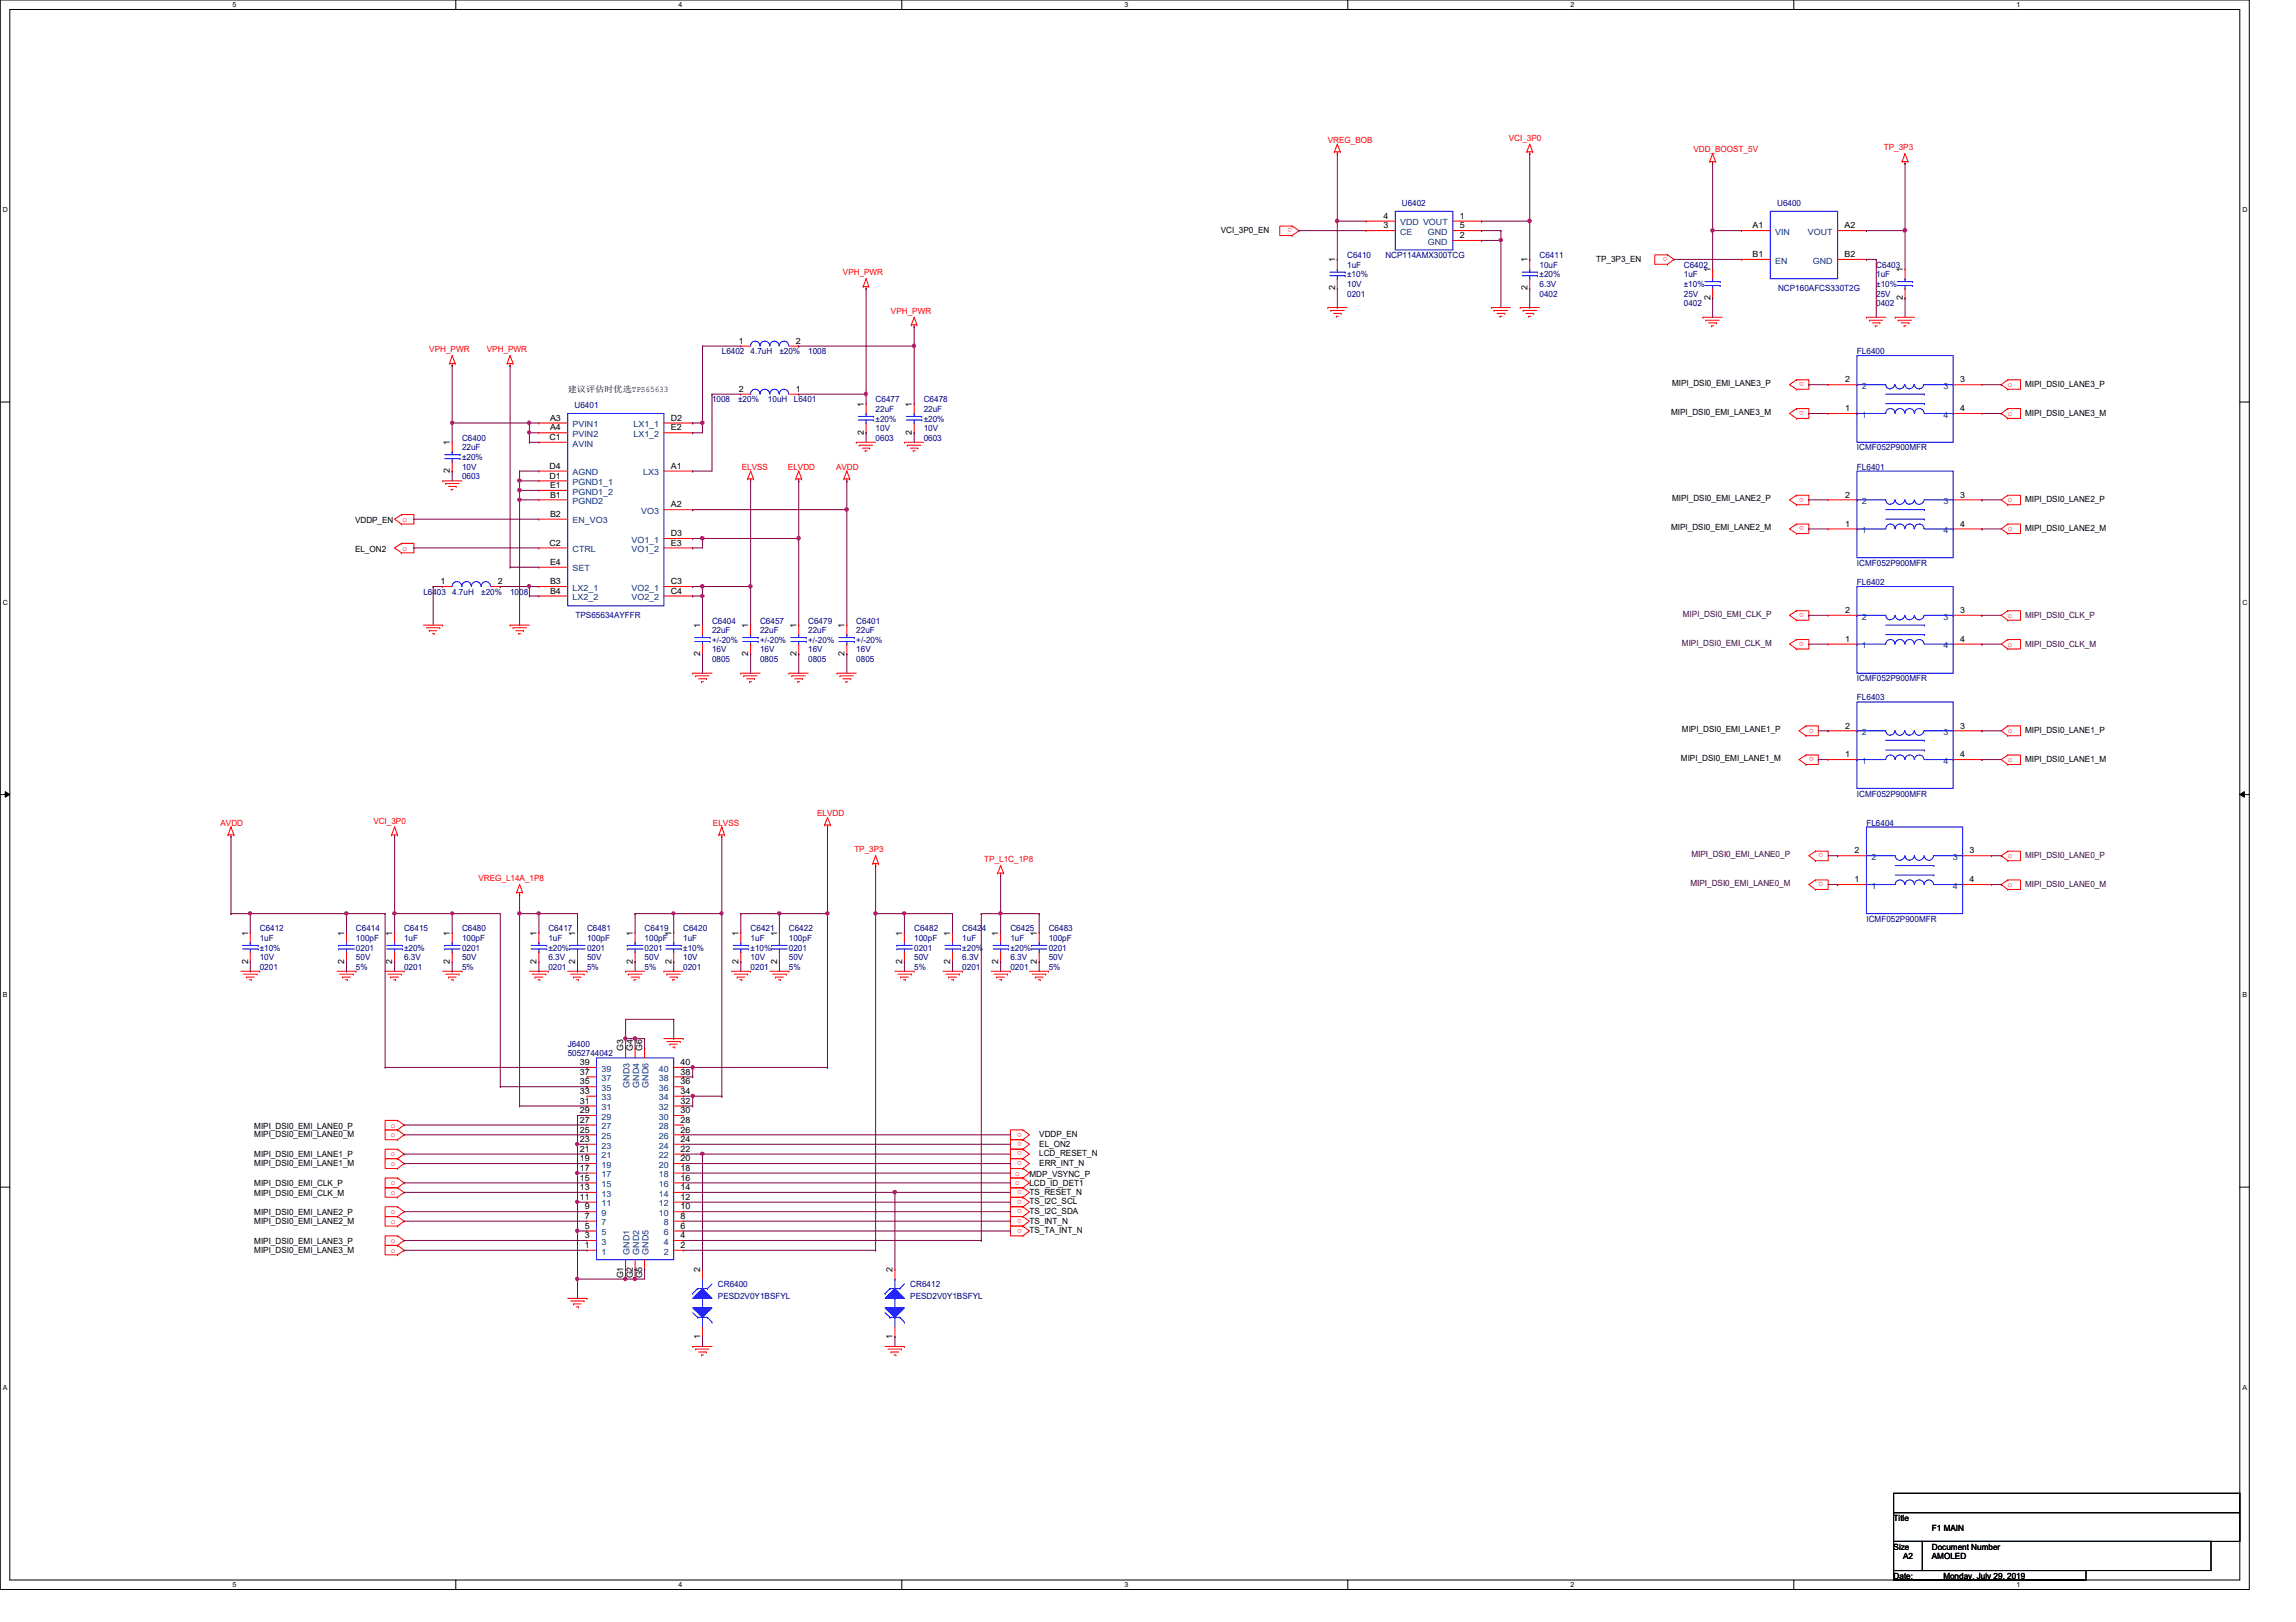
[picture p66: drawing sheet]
<svg xmlns="http://www.w3.org/2000/svg" width="297mm" height="210mm" viewBox="0 0 297 210" stroke-linecap="round" stroke-linejoin="round" font-family="sans-serif">
<defs><g id="words">
<g font-size="1.1" fill="#f00">
<text x="171.8" y="18.5">VREG_BOB</text>
<text x="195.2" y="18.2">VCI_3P0</text>
<text x="219.1" y="19.7">VDD_BOOST_5V</text>
<text x="243.7" y="19.5">TP_3P3</text>
<text x="167.2" y="29.5" transform="rotate(180 167.2 29.5)">o</text>
<text x="109" y="35.6">VPH_PWR</text>
<text x="215.7" y="33.3" transform="rotate(180 215.7 33.3)">o</text>
<text x="115.3" y="40.6">VPH_PWR</text>
<text x="55.5" y="45.6">VPH_PWR</text>
<text x="63" y="45.6">VPH_PWR</text>
<text x="233.4" y="53.2" transform="rotate(180 233.4 53.2)">o</text>
<text x="233.4" y="49.4" transform="rotate(180 233.4 49.4)">o</text>
<text x="259.8" y="53.8">o</text>
<text x="259.8" y="50.1">o</text>
<text x="96" y="60.8">ELVSS</text>
<text x="101.9" y="60.8">ELVDD</text>
<text x="108.2" y="60.8">AVDD</text>
<text x="233.4" y="64.4" transform="rotate(180 233.4 64.4)">o</text>
<text x="259.8" y="65">o</text>
<text x="52.1" y="71.2">o</text>
<text x="52.1" y="67.5">o</text>
<text x="233.4" y="68.1" transform="rotate(180 233.4 68.1)">o</text>
<text x="259.8" y="68.7">o</text>
<text x="233.4" y="79.3" transform="rotate(180 233.4 79.3)">o</text>
<text x="233.4" y="83.1" transform="rotate(180 233.4 83.1)">o</text>
<text x="259.8" y="83.7">o</text>
<text x="259.8" y="80">o</text>
<text x="234.7" y="94.3" transform="rotate(180 234.7 94.3)">o</text>
<text x="259.8" y="94.9">o</text>
<text x="234.7" y="98" transform="rotate(180 234.7 98)">o</text>
<text x="259.8" y="98.6">o</text>
<text x="28.5" y="106.8">AVDD</text>
<text x="48.3" y="106.6">VCI_3P0</text>
<text x="92.2" y="106.8">ELVSS</text>
<text x="105.7" y="105.6">ELVDD</text>
<text x="110.5" y="110.3">TP_3P3</text>
<text x="127.3" y="111.5">TP_L1C_1P8</text>
<text x="235.9" y="110.4" transform="rotate(180 235.9 110.4)">o</text>
<text x="259.8" y="111.1">o</text>
<text x="61.9" y="114">VREG_L14A_1P8</text>
<text x="235.9" y="114.2" transform="rotate(180 235.9 114.2)">o</text>
<text x="259.8" y="114.8">o</text>
<text x="50.5" y="145.9">o</text>
<text x="50.5" y="147.2">o</text>
<text x="50.5" y="149.6">o</text>
<text x="132.2" y="146.6" transform="rotate(180 132.2 146.6)">o</text>
<text x="132.2" y="149" transform="rotate(180 132.2 149)">o</text>
<text x="132.2" y="147.8" transform="rotate(180 132.2 147.8)">o</text>
<text x="50.5" y="153.4">o</text>
<text x="50.5" y="154.6">o</text>
<text x="50.5" y="150.9">o</text>
<text x="131.3" y="153.4">o</text>
<text x="131.3" y="152.1">o</text>
<text x="132.2" y="155.2" transform="rotate(180 132.2 155.2)">o</text>
<text x="132.2" y="154" transform="rotate(180 132.2 154)">o</text>
<text x="132.2" y="150.3" transform="rotate(180 132.2 150.3)">o</text>
<text x="50.5" y="160.9">o</text>
<text x="50.5" y="158.4">o</text>
<text x="50.5" y="157.1">o</text>
<text x="132.2" y="156.5" transform="rotate(180 132.2 156.5)">o</text>
<text x="132.2" y="159" transform="rotate(180 132.2 159)">o</text>
<text x="132.2" y="157.7" transform="rotate(180 132.2 157.7)">o</text>
<text x="50.5" y="162.1">o</text>
</g>
<g font-size="1.1">
<text x="179" y="29.5">3</text>
<text x="179" y="28.3">4</text>
<text x="188.8" y="28.3">1</text>
<text x="188.8" y="29.5">5</text>
<text x="226.7" y="29.5">A1</text>
<text x="238.6" y="29.5">A2</text>
<text x="157.9" y="30.2">VCI_3P0_EN</text>
<text x="172.7" y="34" transform="rotate(-90 172.7 34)">1</text>
<text x="188.8" y="30.8">2</text>
<text x="197.6" y="34" transform="rotate(-90 197.6 34)">1</text>
<text x="206.5" y="33.9">TP_3P3_EN</text>
<text x="221.3" y="35.2" transform="rotate(-90 221.3 35.2)">1</text>
<text x="226.7" y="33.3">B1</text>
<text x="238.6" y="33.3">B2</text>
<text x="246.2" y="35.2" transform="rotate(-90 246.2 35.2)">1</text>
<text x="172.7" y="37.6" transform="rotate(-90 172.7 37.6)">2</text>
<text x="197.6" y="37.6" transform="rotate(-90 197.6 37.6)">2</text>
<text x="221.3" y="38.9" transform="rotate(-90 221.3 38.9)">2</text>
<text x="246.2" y="38.9" transform="rotate(-90 246.2 38.9)">2</text>
<text x="95.6" y="44.5">1</text>
<text x="103" y="44.5">2</text>
<text x="73.4" y="50.7">建建建建建为建TPS65633</text>
<text x="95.6" y="50.7">2</text>
<text x="103" y="50.7">1</text>
<text x="111.8" y="52.6" transform="rotate(-90 111.8 52.6)">1</text>
<text x="118" y="52.6" transform="rotate(-90 118 52.6)">1</text>
<text x="216.2" y="53.7">MIPI_DSI0_EMI_LANE3_M</text>
<text x="216.3" y="50">MIPI_DSI0_EMI_LANE3_P</text>
<text x="238.7" y="53.2">1</text>
<text x="238.7" y="49.5">2</text>
<text x="253.6" y="49.5">3</text>
<text x="253.6" y="53.2">4</text>
<text x="262" y="53.8">MIPI_DSI0_LANE3_M</text>
<text x="262" y="50.1">MIPI_DSI0_LANE3_P</text>
<text x="58.2" y="57.6" transform="rotate(-90 58.2 57.6)">1</text>
<text x="71.1" y="56.9">C1</text>
<text x="71.2" y="55.7">A4</text>
<text x="71.2" y="54.4">A3</text>
<text x="86.8" y="54.4">D2</text>
<text x="86.8" y="55.7">E2</text>
<text x="111.8" y="56.3" transform="rotate(-90 111.8 56.3)">2</text>
<text x="118" y="56.3" transform="rotate(-90 118 56.3)">2</text>
<text x="58.2" y="61.3" transform="rotate(-90 58.2 61.3)">2</text>
<text x="71.1" y="60.7">D4</text>
<text x="71.1" y="61.9">D1</text>
<text x="71.2" y="64.4">B1</text>
<text x="71.2" y="63.2">E1</text>
<text x="86.8" y="65.7">A2</text>
<text x="86.8" y="60.7">A1</text>
<text x="216.3" y="64.9">MIPI_DSI0_EMI_LANE2_P</text>
<text x="238.7" y="64.4">2</text>
<text x="253.6" y="64.4">3</text>
<text x="262" y="65">MIPI_DSI0_LANE2_P</text>
<text x="45.9" y="71.4">EL_ON2</text>
<text x="45.9" y="67.6">VDDP_EN</text>
<text x="71.1" y="70.6">C2</text>
<text x="71.2" y="66.9">B2</text>
<text x="86.8" y="70.6">E3</text>
<text x="86.8" y="69.4">D3</text>
<text x="216.2" y="68.6">MIPI_DSI0_EMI_LANE2_M</text>
<text x="238.7" y="68.2">1</text>
<text x="253.6" y="68.2">4</text>
<text x="262" y="68.7">MIPI_DSI0_LANE2_M</text>
<text x="57" y="75.6">1</text>
<text x="64.4" y="75.6">2</text>
<text x="71.2" y="75.6">B3</text>
<text x="71.2" y="76.8">B4</text>
<text x="71.2" y="73.1">E4</text>
<text x="86.8" y="76.8">C4</text>
<text x="86.8" y="75.6">C3</text>
<text x="90.6" y="81.2" transform="rotate(-90 90.6 81.2)">1</text>
<text x="96.8" y="81.2" transform="rotate(-90 96.8 81.2)">1</text>
<text x="103" y="81.2" transform="rotate(-90 103 81.2)">1</text>
<text x="109.3" y="81.2" transform="rotate(-90 109.3 81.2)">1</text>
<text x="238.7" y="83.1">1</text>
<text x="238.7" y="79.3">2</text>
<text x="253.6" y="79.3">3</text>
<text x="253.6" y="83.1">4</text>
<text x="90.6" y="84.9" transform="rotate(-90 90.6 84.9)">2</text>
<text x="96.8" y="84.9" transform="rotate(-90 96.8 84.9)">2</text>
<text x="103" y="84.9" transform="rotate(-90 103 84.9)">2</text>
<text x="109.3" y="84.9" transform="rotate(-90 109.3 84.9)">2</text>
<text x="217.6" y="94.7">MIPI_DSI0_EMI_LANE1_P</text>
<text x="238.7" y="94.3">2</text>
<text x="253.6" y="94.3">3</text>
<text x="262" y="94.9">MIPI_DSI0_LANE1_P</text>
<text x="217.5" y="98.5">MIPI_DSI0_EMI_LANE1_M</text>
<text x="238.7" y="98">1</text>
<text x="253.6" y="98">4</text>
<text x="262" y="98.6">MIPI_DSI0_LANE1_M</text>
<text x="239.9" y="110.4">2</text>
<text x="254.8" y="110.4">3</text>
<text x="239.9" y="114.2">1</text>
<text x="254.8" y="114.2">4</text>
<text x="32.1" y="124.7" transform="rotate(-90 32.1 124.7)">2</text>
<text x="32.1" y="121.1" transform="rotate(-90 32.1 121.1)">1</text>
<text x="44.5" y="124.7" transform="rotate(-90 44.5 124.7)">2</text>
<text x="44.5" y="121.1" transform="rotate(-90 44.5 121.1)">1</text>
<text x="50.8" y="124.7" transform="rotate(-90 50.8 124.7)">2</text>
<text x="50.8" y="121.1" transform="rotate(-90 50.8 121.1)">1</text>
<text x="58.2" y="124.7" transform="rotate(-90 58.2 124.7)">2</text>
<text x="58.2" y="121.1" transform="rotate(-90 58.2 121.1)">1</text>
<text x="69.4" y="124.7" transform="rotate(-90 69.4 124.7)">2</text>
<text x="69.4" y="121.1" transform="rotate(-90 69.4 121.1)">1</text>
<text x="74.4" y="124.7" transform="rotate(-90 74.4 124.7)">2</text>
<text x="74.4" y="121.1" transform="rotate(-90 74.4 121.1)">1</text>
<text x="81.9" y="124.7" transform="rotate(-90 81.9 124.7)">2</text>
<text x="81.9" y="121.1" transform="rotate(-90 81.9 121.1)">1</text>
<text x="86.9" y="124.7" transform="rotate(-90 86.9 124.7)">2</text>
<text x="86.9" y="121.1" transform="rotate(-90 86.9 121.1)">1</text>
<text x="95.5" y="124.7" transform="rotate(-90 95.5 124.7)">2</text>
<text x="95.5" y="121.1" transform="rotate(-90 95.5 121.1)">1</text>
<text x="100.5" y="124.7" transform="rotate(-90 100.5 124.7)">2</text>
<text x="100.5" y="121.1" transform="rotate(-90 100.5 121.1)">1</text>
<text x="116.7" y="124.7" transform="rotate(-90 116.7 124.7)">2</text>
<text x="116.7" y="121.1" transform="rotate(-90 116.7 121.1)">1</text>
<text x="122.9" y="124.7" transform="rotate(-90 122.9 124.7)">2</text>
<text x="122.9" y="121.1" transform="rotate(-90 122.9 121.1)">1</text>
<text x="129.2" y="124.7" transform="rotate(-90 129.2 124.7)">2</text>
<text x="129.2" y="121.1" transform="rotate(-90 129.2 121.1)">1</text>
<text x="134.2" y="124.7" transform="rotate(-90 134.2 124.7)">2</text>
<text x="134.2" y="121.1" transform="rotate(-90 134.2 121.1)">1</text>
<text x="75" y="137.8">39</text>
<text x="80.6" y="136" transform="rotate(-90 80.6 136)">G3</text>
<text x="81.9" y="136" transform="rotate(-90 81.9 136)">G4</text>
<text x="83.1" y="136" transform="rotate(-90 83.1 136)">G6</text>
<text x="88.1" y="137.8">40</text>
<text x="75" y="142.8">31</text>
<text x="75" y="141.6">33</text>
<text x="75" y="140.3">35</text>
<text x="75" y="139.1">37</text>
<text x="88.1" y="142.8">32</text>
<text x="88.1" y="141.6">34</text>
<text x="88.1" y="140.3">36</text>
<text x="88.1" y="139.1">38</text>
<text x="32.9" y="146">MIPI_DSI0_EMI_LANE0_P</text>
<text x="32.9" y="147.2">MIPI_DSI0_EMI_LANE0_M</text>
<text x="32.9" y="149.8">MIPI_DSI0_EMI_LANE1_P</text>
<text x="75" y="149.1">21</text>
<text x="75" y="147.8">23</text>
<text x="75" y="146.6">25</text>
<text x="75" y="145.3">27</text>
<text x="75" y="144.1">29</text>
<text x="88.1" y="149.1">22</text>
<text x="88.1" y="147.8">24</text>
<text x="88.1" y="146.6">26</text>
<text x="88.1" y="145.3">28</text>
<text x="88.1" y="144.1">30</text>
<text x="134.4" y="147.2">VDDP_EN</text>
<text x="134.4" y="149.6">LCD_RESET_N</text>
<text x="134.4" y="148.4">EL_ON2</text>
<text x="32.9" y="153.5">MIPI_DSI0_EMI_CLK_P</text>
<text x="32.9" y="154.8">MIPI_DSI0_EMI_CLK_M</text>
<text x="32.9" y="150.9">MIPI_DSI0_EMI_LANE1_M</text>
<text x="75" y="155.3">11</text>
<text x="75" y="154">13</text>
<text x="75" y="152.8">15</text>
<text x="75" y="151.5">17</text>
<text x="75" y="150.3">19</text>
<text x="88.1" y="155.3">12</text>
<text x="88.1" y="154">14</text>
<text x="88.1" y="152.8">16</text>
<text x="88.1" y="151.5">18</text>
<text x="88.1" y="150.3">20</text>
<text x="133.2" y="155.9">TS_I2C_SCL</text>
<text x="133.2" y="154.6">TS_RESET_N</text>
<text x="133.2" y="153.5">LCD_ID_DET1</text>
<text x="133.2" y="152.3">MDP_VSYNC_P</text>
<text x="134.4" y="150.9">ERR_INT_N</text>
<text x="32.9" y="161">MIPI_DSI0_EMI_LANE3_P</text>
<text x="32.9" y="158.4">MIPI_DSI0_EMI_LANE2_M</text>
<text x="32.9" y="157.2">MIPI_DSI0_EMI_LANE2_P</text>
<text x="75.6" y="161.5">1</text>
<text x="75.6" y="160.2">3</text>
<text x="75.6" y="159">5</text>
<text x="75.6" y="157.7">7</text>
<text x="75.6" y="156.5">9</text>
<text x="88.1" y="161.5">2</text>
<text x="88.1" y="160.2">4</text>
<text x="88.1" y="159">6</text>
<text x="88.1" y="157.7">8</text>
<text x="88.1" y="156.5">10</text>
<text x="133.2" y="157.1">TS_I2C_SDA</text>
<text x="133.2" y="159.6">TS_TA_INT_N</text>
<text x="133.2" y="158.4">TS_INT_N</text>
<text x="32.9" y="162.1">MIPI_DSI0_EMI_LANE3_M</text>
<text x="80.6" y="165.4" transform="rotate(-90 80.6 165.4)">G1</text>
<text x="81.9" y="165.4" transform="rotate(-90 81.9 165.4)">G2</text>
<text x="83.1" y="165.4" transform="rotate(-90 83.1 165.4)">G5</text>
<text x="90.6" y="164.6" transform="rotate(-90 90.6 164.6)">2</text>
<text x="115.5" y="164.6" transform="rotate(-90 115.5 164.6)">2</text>
<text x="90.6" y="173.3" transform="rotate(-90 90.6 173.3)">1</text>
<text x="115.5" y="173.3" transform="rotate(-90 115.5 173.3)">1</text>
<text x="245" y="196.8">Title</text>
<text x="245" y="200.5">Size</text>
<text x="246.2" y="201.8">A2</text>
<text x="249.9" y="200.5">Document Number</text>
<text x="249.9" y="201.8">AMOLED</text>
<text x="249.9" y="198.1">F1 MAIN</text>
<text x="245" y="204.3">Date:</text>
<text x="251.4" y="204.3">Monday, July 29, 2019</text>
</g>
<g font-size="1.1" fill="#00407f">
<text x="181.1" y="29.2">VDD VOUT</text>
<text x="181.1" y="30.4">CE</text>
<text x="184.7" y="31.7">GND</text>
<text x="184.7" y="30.4">GND</text>
<text x="229.7" y="30.4">VIN</text>
<text x="229.7" y="34.1">EN</text>
<text x="233.9" y="30.4">VOUT</text>
<text x="234.5" y="34.1">GND</text>
<text x="240.9" y="50.3">2</text>
<text x="251.4" y="50.3">3</text>
<text x="74.1" y="57.8">AVIN</text>
<text x="74.1" y="56.6">PVIN2</text>
<text x="74.1" y="55.3">PVIN1</text>
<text x="82" y="55.3">LX1_1</text>
<text x="82" y="56.6">LX1_2</text>
<text x="240.9" y="54.1">1</text>
<text x="251.4" y="54.1">4</text>
<text x="74.1" y="61.5">AGND</text>
<text x="74.1" y="62.8">PGND1_1</text>
<text x="74.1" y="65.2">PGND2</text>
<text x="74.1" y="64">PGND1_2</text>
<text x="83.2" y="61.5">LX3</text>
<text x="240.9" y="65.2">2</text>
<text x="251.4" y="65.2">3</text>
<text x="74.1" y="71.5">CTRL</text>
<text x="74.1" y="67.7">EN_VO3</text>
<text x="81.7" y="71.5">VO1_2</text>
<text x="81.7" y="70.2">VO1_1</text>
<text x="83" y="66.5">VO3</text>
<text x="240.9" y="69">1</text>
<text x="251.4" y="69">4</text>
<text x="74.1" y="76.5">LX2_1</text>
<text x="74.1" y="77.7">LX2_2</text>
<text x="74.1" y="74">SET</text>
<text x="81.7" y="77.7">VO2_2</text>
<text x="81.7" y="76.5">VO2_1</text>
<text x="240.9" y="83.9">1</text>
<text x="240.9" y="80.2">2</text>
<text x="251.4" y="80.2">3</text>
<text x="251.4" y="83.9">4</text>
<text x="240.9" y="95.1">2</text>
<text x="251.4" y="95.1">3</text>
<text x="240.9" y="98.8">1</text>
<text x="251.4" y="98.8">4</text>
<text x="242.1" y="111.3">2</text>
<text x="252.6" y="111.3">3</text>
<text x="242.1" y="115">1</text>
<text x="252.6" y="115">4</text>
<text x="77.8" y="143.7">31</text>
<text x="77.8" y="142.4">33</text>
<text x="77.8" y="141.2">35</text>
<text x="77.8" y="139.9">37</text>
<text x="77.8" y="138.7">39</text>
<text x="81.4" y="140.8" transform="rotate(-90 81.4 140.8)">GND3</text>
<text x="82.7" y="140.8" transform="rotate(-90 82.7 140.8)">GND4</text>
<text x="83.9" y="140.8" transform="rotate(-90 83.9 140.8)">GND6</text>
<text x="85.3" y="143.7">32</text>
<text x="85.3" y="142.4">34</text>
<text x="85.3" y="141.2">36</text>
<text x="85.3" y="139.9">38</text>
<text x="85.3" y="138.7">40</text>
<text x="77.8" y="149.9">21</text>
<text x="77.8" y="148.6">23</text>
<text x="77.8" y="147.4">25</text>
<text x="77.8" y="146.1">27</text>
<text x="77.8" y="144.9">29</text>
<text x="85.3" y="149.9">22</text>
<text x="85.3" y="148.6">24</text>
<text x="85.3" y="147.4">26</text>
<text x="85.3" y="146.1">28</text>
<text x="85.3" y="144.9">30</text>
<text x="77.8" y="154.9">13</text>
<text x="77.8" y="153.6">15</text>
<text x="77.8" y="152.4">17</text>
<text x="77.8" y="151.1">19</text>
<text x="85.3" y="154.9">14</text>
<text x="85.3" y="153.6">16</text>
<text x="85.3" y="152.4">18</text>
<text x="85.3" y="151.1">20</text>
<text x="77.8" y="161.1">3</text>
<text x="77.8" y="159.9">5</text>
<text x="77.8" y="158.6">7</text>
<text x="77.8" y="157.4">9</text>
<text x="77.8" y="156.1">11</text>
<text x="85.3" y="157.4">10</text>
<text x="85.3" y="156.1">12</text>
<text x="85.9" y="161.1">4</text>
<text x="85.9" y="159.9">6</text>
<text x="85.9" y="158.6">8</text>
<text x="77.8" y="162.3">1</text>
<text x="81.4" y="162.4" transform="rotate(-90 81.4 162.4)">GND1</text>
<text x="82.7" y="162.4" transform="rotate(-90 82.7 162.4)">GND2</text>
<text x="83.9" y="162.4" transform="rotate(-90 83.9 162.4)">GND5</text>
<text x="85.9" y="162.3">2</text>
</g>
<g font-size="1.1" fill="#00007f">
<text x="181.4" y="26.7">U6402</text>
<text x="229.9" y="26.7">U6400</text>
<text x="174.3" y="33.4">C6410</text>
<text x="174.3" y="34.6">1uF</text>
<text x="174.3" y="35.9">±10%</text>
<text x="179.2" y="33.4">NCP114AMX300TCG</text>
<text x="199.2" y="33.4">C6411</text>
<text x="199.2" y="34.6">10uF</text>
<text x="199.2" y="35.9">±20%</text>
<text x="217.8" y="34.6">C6402</text>
<text x="217.8" y="35.9">1uF</text>
<text x="242.7" y="34.6">C6403</text>
<text x="242.7" y="35.9">1uF</text>
<text x="174.3" y="38.4">0201</text>
<text x="174.3" y="37.1">10V</text>
<text x="199.2" y="38.4">0402</text>
<text x="199.2" y="37.1">6.3V</text>
<text x="217.8" y="39.6">0402</text>
<text x="217.8" y="38.4">25V</text>
<text x="217.8" y="37.1">±10%</text>
<text x="230" y="37.6">NCP160AFCS330T2G</text>
<text x="242.7" y="39.6">0402</text>
<text x="242.7" y="38.4">25V</text>
<text x="242.7" y="37.1">±10%</text>
<text x="93.4" y="45.8">L6402</text>
<text x="97.1" y="45.8">4.7uH</text>
<text x="100.8" y="45.8">±20%</text>
<text x="104.6" y="45.8">1008</text>
<text x="240.2" y="45.8">FL6400</text>
<text x="74.3" y="52.8">U6401</text>
<text x="92.1" y="52.1">1008</text>
<text x="95.5" y="52.1">±20%</text>
<text x="99.4" y="52.1">10uH</text>
<text x="102.7" y="52.1">L6401</text>
<text x="113.3" y="52.1">C6477</text>
<text x="113.3" y="53.3">22uF</text>
<text x="119.5" y="52.1">C6478</text>
<text x="119.5" y="53.3">22uF</text>
<text x="59.8" y="57.1">C6400</text>
<text x="59.8" y="58.3">22uF</text>
<text x="59.8" y="59.5">±20%</text>
<text x="113.3" y="57.1">0603</text>
<text x="113.3" y="55.8">10V</text>
<text x="113.3" y="54.6">±20%</text>
<text x="119.5" y="57.1">0603</text>
<text x="119.5" y="55.8">10V</text>
<text x="119.5" y="54.6">±20%</text>
<text x="240.2" y="58.3">ICMF052P900MFR</text>
<text x="59.8" y="62">0603</text>
<text x="59.8" y="60.8">10V</text>
<text x="240.2" y="60.8">FL6401</text>
<text x="54.8" y="77">L6403</text>
<text x="58.5" y="77">4.7uH</text>
<text x="62.3" y="77">±20%</text>
<text x="66" y="77">1008</text>
<text x="240.2" y="73.2">ICMF052P900MFR</text>
<text x="240.2" y="75.7">FL6402</text>
<text x="74.5" y="80">TPS65634AYFFR</text>
<text x="92.1" y="80.7">C6404</text>
<text x="92.1" y="82">22uF</text>
<text x="92.1" y="83.2">+/-20%</text>
<text x="98.3" y="80.7">C6457</text>
<text x="98.3" y="82">22uF</text>
<text x="98.3" y="83.2">+/-20%</text>
<text x="104.6" y="80.7">C6479</text>
<text x="104.6" y="82">22uF</text>
<text x="104.6" y="83.2">+/-20%</text>
<text x="110.8" y="80.7">C6401</text>
<text x="110.8" y="82">22uF</text>
<text x="110.8" y="83.2">+/-20%</text>
<text x="92.1" y="85.7">0805</text>
<text x="92.1" y="84.4">16V</text>
<text x="98.3" y="85.7">0805</text>
<text x="98.3" y="84.4">16V</text>
<text x="104.6" y="85.7">0805</text>
<text x="104.6" y="84.4">16V</text>
<text x="110.8" y="85.7">0805</text>
<text x="110.8" y="84.4">16V</text>
<text x="240.2" y="88.2">ICMF052P900MFR</text>
<text x="240.2" y="90.6">FL6403</text>
<text x="240.2" y="103.1">ICMF052P900MFR</text>
<text x="241.5" y="106.8">FL6404</text>
<text x="241.5" y="119.3">ICMF052P900MFR</text>
<text x="33.6" y="120.5">C6412</text>
<text x="33.6" y="121.8">1uF</text>
<text x="33.6" y="125.5">0201</text>
<text x="33.6" y="124.2">10V</text>
<text x="33.6" y="123">±10%</text>
<text x="46.1" y="120.5">C6414</text>
<text x="46.1" y="121.8">100pF</text>
<text x="46.1" y="123">0201</text>
<text x="46.1" y="124.2">50V</text>
<text x="46.1" y="125.5">5%</text>
<text x="52.3" y="120.5">C6415</text>
<text x="52.3" y="121.8">1uF</text>
<text x="52.3" y="125.5">0201</text>
<text x="52.3" y="124.2">6.3V</text>
<text x="52.3" y="123">±20%</text>
<text x="59.8" y="120.5">C6480</text>
<text x="59.8" y="121.8">100pF</text>
<text x="59.8" y="123">0201</text>
<text x="59.8" y="124.2">50V</text>
<text x="59.8" y="125.5">5%</text>
<text x="70.9" y="120.5">C6417</text>
<text x="70.9" y="121.8">1uF</text>
<text x="70.9" y="125.5">0201</text>
<text x="70.9" y="124.2">6.3V</text>
<text x="70.9" y="123">±20%</text>
<text x="75.9" y="120.5">C6481</text>
<text x="75.9" y="121.8">100pF</text>
<text x="75.9" y="123">0201</text>
<text x="75.9" y="124.2">50V</text>
<text x="75.9" y="125.5">5%</text>
<text x="83.4" y="120.5">C6419</text>
<text x="83.4" y="121.8">100pF</text>
<text x="83.4" y="123">0201</text>
<text x="83.4" y="124.2">50V</text>
<text x="83.4" y="125.5">5%</text>
<text x="88.4" y="120.5">C6420</text>
<text x="88.4" y="121.8">1uF</text>
<text x="88.4" y="125.5">0201</text>
<text x="88.4" y="124.2">10V</text>
<text x="88.4" y="123">±10%</text>
<text x="97.1" y="120.5">C6421</text>
<text x="97.1" y="121.8">1uF</text>
<text x="97.1" y="125.5">0201</text>
<text x="97.1" y="124.2">10V</text>
<text x="97.1" y="123">±10%</text>
<text x="102.1" y="120.5">C6422</text>
<text x="102.1" y="121.8">100pF</text>
<text x="102.1" y="123">0201</text>
<text x="102.1" y="124.2">50V</text>
<text x="102.1" y="125.5">5%</text>
<text x="118.3" y="120.5">C6482</text>
<text x="118.3" y="121.8">100pF</text>
<text x="118.3" y="123">0201</text>
<text x="118.3" y="124.2">50V</text>
<text x="118.3" y="125.5">5%</text>
<text x="124.5" y="120.5">C6424</text>
<text x="124.5" y="121.8">1uF</text>
<text x="124.5" y="125.5">0201</text>
<text x="124.5" y="124.2">6.3V</text>
<text x="124.5" y="123">±20%</text>
<text x="130.7" y="120.5">C6425</text>
<text x="130.7" y="121.8">1uF</text>
<text x="130.7" y="125.5">0201</text>
<text x="130.7" y="124.2">6.3V</text>
<text x="130.7" y="123">±20%</text>
<text x="135.7" y="120.5">C6483</text>
<text x="135.7" y="121.8">100pF</text>
<text x="135.7" y="123">0201</text>
<text x="135.7" y="124.2">50V</text>
<text x="135.7" y="125.5">5%</text>
<text x="73.4" y="135.5">J6400</text>
<text x="73.4" y="136.7">5052744042</text>
<text x="92.9" y="166.6">CR6400</text>
<text x="117.8" y="166.6">CR6412</text>
<text x="92.9" y="168.1">PESD2V0Y1BSFYL</text>
<text x="117.8" y="168.1">PESD2V0Y1BSFYL</text>
</g>
<g font-size="1.1" fill="#400040">
<text x="217.6" y="83.6">MIPI_DSI0_EMI_CLK_M</text>
<text x="217.7" y="79.8">MIPI_DSI0_EMI_CLK_P</text>
<text x="262" y="83.7">MIPI_DSI0_CLK_M</text>
<text x="262" y="80">MIPI_DSI0_CLK_P</text>
<text x="218.8" y="111">MIPI_DSI0_EMI_LANE0_P</text>
<text x="262" y="111.1">MIPI_DSI0_LANE0_P</text>
<text x="218.7" y="114.7">MIPI_DSI0_EMI_LANE0_M</text>
<text x="262" y="114.8">MIPI_DSI0_LANE0_M</text>
</g>
<g font-size=".9">
<text x="30.1" y=".9">5</text>
<text x="87.8" y=".9">4</text>
<text x="145.5" y=".9">3</text>
<text x="203.2" y=".9">2</text>
<text x="260.9" y=".9">1</text>
<text x=".4" y="27.4">D</text>
<text x="290.1" y="27.4">D</text>
<text x=".4" y="78.2">C</text>
<text x="290.1" y="78.2">C</text>
<text x=".4" y="129">B</text>
<text x="290.1" y="129">B</text>
<text x=".4" y="179.8">A</text>
<text x="290.1" y="179.8">A</text>
<text x="30.1" y="205.4">5</text>
<text x="87.8" y="205.4">4</text>
<text x="145.5" y="205.4">3</text>
<text x="203.2" y="205.4">2</text>
<text x="260.9" y="205.4">1</text>
</g>
</g></defs>
<path d="M0 0h291v205.7h-291zM1.3 1.2h288.5v203.3h-288.5z" fill="none" stroke="#000" stroke-width=".13"/>
<g fill="#fff">
<path d="M30.1 .1h.5v1h-.5z"/>
<path d="M30.1 204.6h.5v1h-.5z"/>
</g>
<path d="M59 0v1.2M59 204.5v1.2" fill="none" stroke="#000" stroke-width=".13"/>
<g fill="#fff">
<path d="M87.8 .1h.5v1h-.5z"/>
<path d="M87.8 204.6h.5v1h-.5z"/>
</g>
<path d="M116.7 0v1.2M116.7 204.5v1.2" fill="none" stroke="#000" stroke-width=".13"/>
<g fill="#fff">
<path d="M145.5 .1h.5v1h-.5z"/>
<path d="M145.5 204.6h.5v1h-.5z"/>
</g>
<path d="M174.4 0v1.2M174.4 204.5v1.2" fill="none" stroke="#000" stroke-width=".13"/>
<g fill="#fff">
<path d="M203.2 .1h.5v1h-.5z"/>
<path d="M203.2 204.6h.5v1h-.5z"/>
</g>
<path d="M232.1 0v1.2M232.1 204.5v1.2" fill="none" stroke="#000" stroke-width=".13"/>
<g fill="#fff">
<path d="M260.9 .1h.5v1h-.5z"/>
<path d="M260.9 204.6h.5v1h-.5z"/>
<path d="M.4 26.6h.6v1h-.6z"/>
<path d="M290.1 26.6h.6v1h-.6z"/>
<path d="M.4 77.4h.6v1h-.6z"/>
<path d="M290.1 77.4h.6v1h-.6z"/>
</g>
<path d="M0 52h1.3M289.8 52h1.2" fill="none" stroke="#000" stroke-width=".13"/>
<g fill="#fff">
<path d="M.4 128.2h.6v1h-.6z"/>
<path d="M290.1 128.2h.6v1h-.6z"/>
</g>
<path d="M0 102.8h1.3M.7 102.4l.6 .4-.6 .4zM289.8 102.8l.6-.4v.8zM289.8 102.8h1.2" fill="none" stroke="#000" stroke-width=".13"/>
<path d="M.7 102.4l.6 .4-.6 .4zM289.8 102.8l.6-.4v.8z" fill="#000"/>
<g fill="#fff">
<path d="M.4 179h.5v1h-.5z"/>
<path d="M290.1 179h.6v1h-.6z"/>
</g>
<path d="M0 153.6h1.3M289.8 153.6h1.2M245 193.3h44.8v2.4h-44.8zM245 195.7h44.8v3.8h-44.8zM245 199.5h3.7v3.7h-3.7zM248.7 199.5h37.3v3.7h-37.3zM245 203.2h24.9v1.3h-24.9z" fill="none" stroke="#000" stroke-width=".13"/>
<g fill="none" stroke="#f00" stroke-width=".13">
<path d="M172.6 19.6h.1M172.6 19.6h.8M173 19.9h.1M173 18.7h.1M173 19.6v.3M173 18.7l-.4 .9M173 18.7l.4 .9M173.4 19.6h.1M197.5 19.6h.1M197.5 19.6h.8M197.9 19.9h.1M197.9 18.7h.1"/>
<path d="M197.9 19.6v.3M197.9 18.7l.4 .9M197.9 18.7l-.4 .9M198.3 19.6h.1M221.6 19.9h.1M221.6 19.9l-.4 1M221.6 19.9l.4 1M246.5 19.9h.1M246.5 19.9l.3 1M246.5 19.9l-.4 1M111.7 37.1h.1M111.7 37.1h.7"/>
<path d="M112.1 37.3h.1M112.1 36.1h.1M112.1 37.1v.2M112.1 36.1l-.4 1M112.1 36.1l.3 1M112.4 37.1h.1M167.2 30.5h.1M167.2 29.3h.1M167.2 29.3h-1.6v1.2h1.6M167.2 29.3l.9 .5-.9 .7M171.8 39.8h.1M171.8 39.8h2.5"/>
<path d="M193 39.8h.1M193 39.8h2.4M196.7 39.8h.1M196.7 39.8h2.5M197.9 33.6h.1M197.9 37.3h.1M197.9 33.6v1.2M197.9 36.1v1.2M215.7 34.2h.1M215.7 33h.1M215.7 33h-1.6v1.2h1.6M215.7 33l.9 .6-.9 .6"/>
<path d="M221.2 20.9h.1M221.2 20.9h.8M221.6 21.1h.1M221.6 34.8h.1M221.6 38.6h.1M221.6 20.9v.2M221.6 34.8v1.3M221.6 37.3v1.3M222 20.9h.1M225.3 29.8h.1M225.3 33.6h.1M225.3 29.8h3.7"/>
<path d="M225.3 33.6h3.7M237.7 29.8h3.8M237.7 33.6h3.8M241.5 29.8h.1M241.5 33.6h.1M246.1 20.9h.1M246.1 20.9h.7M246.5 21.1h.1M246.5 20.9v.2M246.8 20.9h.1M58.2 47h.1M58.2 47h.7"/>
<path d="M58.5 47.3h.1M58.5 46h.1M58.5 47v.3M58.5 46l-.3 1M58.5 46l.4 1M58.9 47h.1M65.6 47h.1M65.6 47h.8M66 47.3h.1M66 46h.1M66 47v.3M66 46l-.4 1"/>
<path d="M66 46l.4 1M66.4 47h.1M69.7 57.2h.1M69.7 56h.1M69.7 54.7h.1M69.7 57.2h3.7M69.7 54.7h3.7M69.7 56h3.7M85.9 54.7h3.7M85.9 56h3.7M89.6 54.7h.1M89.6 56h.1"/>
<path d="M95.8 44.8h.1M95.8 44.8h1.3M102.1 44.8h1.2M103.3 44.8h.1M110.8 57.2h.1M110.8 57.2h2.5M111.2 57.6h.1M111.2 57.6h1.7M111.5 58h1M111.9 58.3h.1M111.9 58.3h.3M112.5 58h.1"/>
<path d="M117 57.2h.1M117 57.2h2.5M117.4 57.6h.1M117.4 57.6h1.7M117.8 58h.9M117.9 42h.1M117.9 42h.7M118.1 58.3h.1M118.1 58.3h.3M118.3 42.3h.1M118.3 41.1h.1M118.3 52.2h.1"/>
<path d="M118.3 56h.1M118.3 42v.3M118.3 52.2v1.3M118.3 54.7v1.3M118.3 41.1l-.4 .9M118.3 41.1l.3 .9M118.6 42h.1M118.7 58h.1M172.2 40.2h.1M172.2 40.2h1.7M172.5 40.6h1M172.9 40.9h.1"/>
<path d="M172.9 40.9h.2M173.5 40.6h.1M193.3 40.2h.1M193.3 40.2h1.8M193.7 40.6h1M194.1 40.9h.1M194.1 40.9h.2M194.7 40.6h.1M197.1 40.2h.1M197.1 40.2h1.7M197.4 40.6h1M197.8 40.9h.1"/>
<path d="M197.8 40.9h.2M198.4 40.6h.1M220.3 41.1h.1M220.3 41.1h2.5M220.7 41.4h.1M220.7 41.4h1.7M221.1 41.8h1M221.4 42.2h.1M221.4 42.2h.3M222.1 41.8h.1M232.4 54.1h.1M232.4 52.9h.1"/>
<path d="M232.4 52.9h1.6v1.2h-1.6M232.4 50.4h.1M232.4 49.1h.1M232.4 49.1h1.6v1.3h-1.6M232.4 52.9l-.9 .6 .9 .6M232.4 49.1l-.9 .7 .9 .6M236.5 53.5h.1M236.5 49.8h.1M236.5 53.5h3.7M236.5 49.8h3.7M241.5 41.1h.1M241.5 41.1h2.5"/>
<path d="M241.8 41.4h.1M241.8 41.4h1.8M242.2 41.8h1M242.6 42.2h.1M242.6 42.2h.3M243.2 41.8h.1M245.2 41.1h.1M245.2 41.1h2.5M245.6 41.4h.1M245.6 41.4h1.7M246 41.8h1M246.3 42.2h.1"/>
<path d="M246.3 42.2h.3M247 41.8h.1M252.7 53.5h3.7M252.7 49.8h3.7M256.4 49.8h.1M256.4 53.5h.1M259.8 52.9h.1M259.8 54.1h.1M259.8 52.9h1.6v1.2h-1.6M259.8 49.1h.1M259.8 50.4h.1M259.8 49.1h1.6v1.3h-1.6"/>
<path d="M259.8 52.9l-.9 .6 .9 .6M259.8 49.1l-.9 .7 .9 .6M51.9 70.3h.1M51.9 71.5h.1M51.9 70.3h1.6v1.2h-1.6M51.9 66.6h.1M51.9 67.8h.1M51.9 66.6h1.6v1.2h-1.6M51.9 70.3l-.8 .6 .8 .6M51.9 66.6l-.8 .6 .8 .6M57.3 62.2h.1M57.3 75.9h.1"/>
<path d="M57.3 62.2h2.5M57.3 75.9h1.2M57.7 62.6h.1M57.7 62.6h1.7M58 62.9h1M58.4 63.3h.1M58.4 63.3h.2M59 62.9h.1M63.5 75.9h1.2M64.7 75.9h.1M69.7 61h.1M69.7 70.9h.1"/>
<path d="M69.7 67.2h.1M69.7 75.9h.1M69.7 77.1h.1M69.7 62.2h.1M69.7 73.4h.1M69.7 64.7h.1M69.7 63.5h.1M69.7 62.2h3.7M69.7 61h3.7M69.7 70.9h3.7M69.7 67.2h3.7M69.7 75.9h3.7"/>
<path d="M69.7 77.1h3.7M69.7 73.4h3.7M69.7 64.7h3.7M69.7 63.5h3.7M85.9 61h3.7M85.9 70.9h3.7M85.9 75.9h3.7M85.9 77.1h3.7M85.9 66h3.7M85.9 69.7h3.7M89.6 61h.1M89.6 66h.1"/>
<path d="M89.6 77.1h.1M89.6 75.9h.1M89.6 70.9h.1M89.6 69.7h.1M96.7 62h.1M96.7 62h.8M97.1 62.2h.1M97.1 61h.1M97.1 62v.2M97.1 61l.4 1M97.1 61l-.4 1M97.5 62h.1"/>
<path d="M103 62h.1M103 62h.7M103.3 62.2h.1M103.3 61h.1M103.3 62v.2M103.3 61l.4 1M103.3 61l-.3 1M103.7 62h.1M109.2 62h.1M109.2 62h.7M109.6 62.2h.1M109.6 61h.1"/>
<path d="M109.6 62v.2M109.6 61l.3 1M109.6 61l-.4 1M109.9 62h.1M232.4 79h.1M232.4 79h1.6v1.3h-1.6M232.4 65.3h.1M232.4 64.1h.1M232.4 64.1h1.6v1.2h-1.6M232.4 69h.1M232.4 67.8h.1M232.4 67.8h1.6v1.2h-1.6"/>
<path d="M232.4 79l-.9 .6 .9 .7M232.4 64.1l-.9 .6 .9 .6M232.4 67.8l-.9 .7 .9 .5M259.8 79h.1M259.8 79h1.6v1.3h-1.6M259.8 67.8h.1M259.8 69h.1M259.8 67.8h1.6v1.2h-1.6M259.8 64.1h.1M259.8 65.3h.1M259.8 64.1h1.6v1.2h-1.6M259.8 79l-.9 .6 .9 .7"/>
<path d="M259.8 67.8l-.9 .7 .9 .5M259.8 64.1l-.9 .6 .9 .6M54.8 80.9h2.5M55.2 81.2h1.7M55.5 81.6h.1M55.5 81.6h1M55.9 82h.3M56.2 82h.1M56.9 81.2h.1M57.3 80.9h.1M66 80.9h.1M66 80.9h2.5"/>
<path d="M66.4 81.2h.1M66.4 81.2h1.7M66.7 81.6h1M67.1 82h.1M67.1 82h.2M67.7 81.6h.1M89.6 87.1h.1M89.6 87.1h2.5M90 87.5h.1M90 87.5h1.7M90.4 87.8h1M90.8 88.2h.1"/>
<path d="M90.8 88.2h.2M90.9 80.9h.1M90.9 84.6h.1M90.9 80.9v1.2M90.9 83.4v1.2M91.4 87.8h.1M95.8 87.1h.1M95.8 87.1h2.5M96.2 87.5h.1M96.2 87.5h1.8M96.6 87.8h1M97 88.2h.1"/>
<path d="M97 88.2h.2M97.6 87.8h.1M102.1 87.1h.1M102.1 87.1h2.5M102.4 87.5h.1M102.4 87.5h1.8M102.8 87.8h1M103.2 88.2h.1M103.2 88.2h.3M103.3 80.9h.1M103.3 84.6h.1M103.3 80.9v1.2"/>
<path d="M103.3 83.4v1.2M103.8 87.8h.1M108.3 87.1h.1M108.3 87.1h2.5M108.7 87.5h.1M108.7 87.5h1.7M109 87.8h1.1M109.4 88.2h.1M109.4 88.2h.3M110.1 87.8h.1M232.4 80.3h.1M232.4 84h.1"/>
<path d="M232.4 82.8h.1M232.4 82.8h1.6v1.2h-1.6M232.4 82.8l-.9 .6 .9 .6M233.6 98.9h.1M233.6 97.7h.1M233.6 97.7h1.6v1.2h-1.6M233.6 95.2h.1M233.6 93.9h.1M233.6 93.9h1.6v1.3h-1.6M233.6 97.7l-.9 .6 .9 .6M233.6 93.9l-.9 .7 .9 .6M259.8 82.8h.1"/>
<path d="M259.8 84h.1M259.8 82.8h1.6v1.2h-1.6M259.8 80.3h.1M259.8 97.7h.1M259.8 98.9h.1M259.8 97.7h1.6v1.2h-1.6M259.8 93.9h.1M259.8 95.2h.1M259.8 93.9h1.6v1.3h-1.6M259.8 82.8l-.9 .6 .9 .6M259.8 97.7l-.9 .6 .9 .6M259.8 93.9l-.9 .7 .9 .6"/>
<path d="M29.5 108h.1M29.5 108h.8M29.9 108.2h.1M29.9 107h.1M29.9 108v.2M29.9 107l.4 1M29.9 107l-.4 1M30.3 108h.1M50.7 108h.1M50.7 108h.7M51.1 108.2h.1M51.1 107h.1"/>
<path d="M51.1 108v.2M51.1 107l.3 1M51.1 107l-.4 1M51.4 108h.1M66.8 115.5h.1M66.8 115.5h.8M67.2 115.7h.1M67.2 114.5h.1M67.2 115.5v.2M67.2 114.5l-.4 1M67.2 114.5l.4 1M67.6 115.5h.1"/>
<path d="M93 108h.1M93 108h.7M93.4 108.2h.1M93.4 107h.1M93.4 108v.2M93.4 107l.3 1M93.4 107l-.4 1M93.7 108h.1M106.7 106.8h.1M106.7 106.8h.7M107.1 107h.1M107.1 105.8h.1"/>
<path d="M107.1 106.8v.2M107.1 105.8l.3 1M107.1 105.8l-.4 1M107.4 106.8h.1M112.9 111.8h.1M112.9 111.8h.8M113.3 112h.1M113.3 110.7h.1M113.3 111.8v.2M113.3 110.7l.4 1.1M113.3 110.7l-.4 1.1M113.7 111.8h.1"/>
<path d="M129.1 113h.1M129.1 113h.7M129.5 113.2h.1M129.5 112h.1M129.5 113v.2M129.5 112l.3 1M129.5 112l-.4 1M129.8 113h.1M234.9 115.1h.1M234.9 113.9h.1M234.9 113.9h1.6v1.2h-1.6M234.9 111.4h.1"/>
<path d="M234.9 110.2h.1M234.9 110.2h1.6v1.2h-1.6M234.9 113.9l-.9 .6 .9 .6M234.9 110.2l-.9 .5 .9 .7M237.7 114.5h.1M237.7 110.7h.1M237.7 114.5h3.8M237.7 110.7h3.8M253.9 114.5h3.7M253.9 110.7h3.7M257.6 110.7h.1M257.6 114.5h.1"/>
<path d="M259.8 113.9h.1M259.8 115.1h.1M259.8 113.9h1.6v1.2h-1.6M259.8 110.2h.1M259.8 111.4h.1M259.8 110.2h1.6v1.2h-1.6M259.8 113.9l-.9 .6 .9 .6M259.8 110.2l-.9 .5 .9 .7M31.2 125.7h2.4M31.5 126.1h1.8M31.9 126.4h.1M31.9 126.4h1"/>
<path d="M32.3 126.8h.2M32.5 126.8h.1M33.3 126.1h.1M33.6 125.7h.1M43.6 125.7h2.5M43.9 126.1h1.8M44.3 126.4h.1M44.3 126.4h1M44.7 126.8h.3M44.8 120.7h.1M44.8 124.5h.1M44.8 120.7v1.3"/>
<path d="M44.8 123.2v1.3M45 126.8h.1M45.7 126.1h.1M46.1 125.7h.1M49.8 125.7h2.5M50.2 126.1h1.7M50.5 126.4h.1M50.5 126.4h1.1M50.9 126.8h.3M51.2 126.8h.1M51.9 126.1h.1M52.3 125.7h.1"/>
<path d="M57.3 125.7h2.5M57.7 126.1h1.7M58 126.4h.1M58 126.4h1M58.4 126.8h.2M58.5 120.7h.1M58.5 124.5h.1M58.5 120.7v1.3M58.5 123.2v1.3M58.6 126.8h.1M59.4 126.1h.1M59.8 125.7h.1"/>
<path d="M68.5 125.7h2.4M68.8 126.1h1.8M69.2 126.4h.1M69.2 126.4h1M69.6 126.8h.2M69.7 120.7h.1M69.7 124.5h.1M69.7 120.7v1.3M69.7 123.2v1.3M69.8 126.8h.1M70.6 126.1h.1M70.9 125.7h.1"/>
<path d="M73.4 125.7h2.5M73.8 126.1h1.8M74.2 126.4h.1M74.2 126.4h1M74.6 126.8h.2M74.7 120.7h.1M74.7 124.5h.1M74.7 120.7v1.3M74.7 123.2v1.3M74.8 126.8h.1M75.6 126.1h.1M75.9 125.7h.1"/>
<path d="M80.9 125.7h.1M80.9 125.7h2.5M81.3 126.1h.1M81.3 126.1h1.8M81.7 126.4h1M82 126.8h.1M82 126.8h.3M82.2 120.7h.1M82.2 124.5h.1M82.2 120.7v1.3M82.2 123.2v1.3M82.7 126.4h.1"/>
<path d="M85.9 125.7h.1M85.9 125.7h2.5M85.9 134.4h2.5M86.3 126.1h.1M86.3 126.1h1.7M86.3 134.8h1.7M86.7 135.1h.1M86.7 126.4h.9M86.7 135.1h.9M87 126.8h.1M87 126.8h.3M87 135.5h.3"/>
<path d="M87.2 120.7h.1M87.2 124.5h.1M87.2 120.7v1.3M87.2 123.2v1.3M87.3 135.5h.1M87.6 126.4h.1M88 134.8h.1M88.4 134.4h.1M94.6 125.7h2.5M95 126.1h1.7M95.4 126.4h.1M95.4 126.4h.9"/>
<path d="M95.7 126.8h.3M96 126.8h.1M96.7 126.1h.1M97.1 125.7h.1M99.6 125.7h2.5M99.9 126.1h1.8M100.3 126.4h.1M100.3 126.4h1M100.7 126.8h.3M101 126.8h.1M101.7 126.1h.1M102.1 125.7h.1"/>
<path d="M115.8 125.7h2.5M116.2 126.1h1.7M116.5 126.4h.1M116.5 126.4h1M116.9 126.8h.2M117.1 126.8h.1M117.9 126.1h.1M118.3 125.7h.1M122 125.7h2.5M122.4 126.1h1.7M122.7 126.4h.1M122.7 126.4h1"/>
<path d="M123.1 126.8h.3M123.2 120.7h.1M123.2 124.5h.1M123.2 120.7v1.3M123.2 123.2v1.3M123.4 126.8h.1M124.1 126.1h.1M124.5 125.7h.1M128.2 125.7h2.5M128.6 126.1h1.7M128.9 126.4h.1M128.9 126.4h1.1"/>
<path d="M129.3 126.8h.3M129.5 120.7h.1M129.5 124.5h.1M129.5 120.7v1.3M129.5 123.2v1.3M129.6 126.8h.1M130.3 126.1h.1M130.7 125.7h.1M133.2 125.7h2.5M133.6 126.1h1.7M133.9 126.4h.1M133.9 126.4h1.1"/>
<path d="M134.3 126.8h.3M134.6 126.8h.1M135.3 126.1h.1M135.7 125.7h.1M51.4 159.9h.1M51.4 159.9h-1.6v1.3h1.6M51.4 145h.1M51.4 146.2h.1M51.4 145h-1.6v1.2h1.6M51.4 147.5h.1M51.4 146.2h-1.6v1.3h1.6M51.4 152.4h.1"/>
<path d="M51.4 153.7h.1M51.4 152.4h-1.6v1.3h1.6M51.4 154.9h.1M51.4 153.7h-1.6v1.2h1.6M51.4 149.9h.1M51.4 151.2h.1M51.4 149.9h-1.6v1.3h1.6M51.4 148.7h.1M51.4 148.7h-1.6v1.2h1.6M51.4 157.4h.1M51.4 158.7h.1M51.4 157.4h-1.6v1.3h1.6"/>
<path d="M51.4 156.2h.1M51.4 156.2h-1.6v1.2h1.6M51.4 159.9l.9 .6-.9 .7M51.4 145l.9 .6-.9 .6M51.4 146.2l.9 .7-.9 .6M51.4 152.4l.9 .7-.9 .6M51.4 153.7l.9 .6-.9 .6M51.4 149.9l.9 .7-.9 .6M51.4 148.7l.9 .7-.9 .5M51.4 157.4l.9 .6-.9 .7M51.4 156.2l.9 .6-.9 .6M132.3 157.4h.1"/>
<path d="M132.3 156.2h.1M132.3 156.2h-1.6v1.2h1.6M132.3 154.9h.1M132.3 154.9h-1.6v1.3h1.6M132.3 153.7h.1M132.3 153.7h-1.6v1.2h1.6M132.3 147.5h.1M132.3 146.2h.1M132.3 146.2h-1.6v1.3h1.6M132.3 149.9h.1M132.3 148.7h.1M132.3 148.7h-1.6v1.2h1.6"/>
<path d="M132.3 147.5h-1.6v1.2h1.6M132.3 151.2h.1M132.3 149.9h-1.6v1.3h1.6M132.3 152.4h.1M132.3 152.4h-1.6v1.3h1.6M132.3 151.2h-1.6v1.2h1.6M132.3 159.9h.1M132.3 158.7h.1M132.3 158.7h-1.6v1.2h1.6M132.3 157.4h-1.6v1.3h1.6M132.3 156.2l.9 .6-.9 .6M132.3 154.9l.9 .7-.9 .6"/>
<path d="M132.3 153.7l.9 .6-.9 .6M132.3 146.2l.9 .7-.9 .6M132.3 148.7l.9 .7-.9 .5M132.3 147.5l.9 .6-.9 .6M132.3 149.9l.9 .7-.9 .6M132.3 152.4l.9 .7-.9 .6M132.3 151.2l.9 .6-.9 .6M132.3 158.7l.9 .6-.9 .6M132.3 157.4l.9 .6-.9 .7M51.4 161.2h.1M51.4 162.4h.1M51.4 161.2h-1.6v1.2h1.6"/>
<path d="M51.4 161.2l.9 .6-.9 .6M73.4 168h2.5M73.8 168.4h1.8M74.2 168.7h.1M74.2 168.7h1M74.6 169.1h.2M74.8 169.1h.1M75.6 168.4h.1M75.9 168h.1M89.6 174.2h.1M89.6 174.2h2.5M90 174.6h.1"/>
<path d="M90 174.6h1.7M90.4 175h1M90.8 175.3h.1M90.8 175.3h.2M91.4 175h.1M114.5 174.2h2.5M114.9 174.6h1.7M115.3 175h.1M115.3 175h1M115.7 175.3h.2M115.9 175.3h.1M116.6 174.6h.1"/>
<path d="M117 174.2h.1"/>
</g>
<g fill="none" stroke="#00f" stroke-width=".13">
<path d="M196.9 35.2h2M196.9 35.7h2M197.9 34.8h.1M197.9 36.1h.1M197.9 34.8v.4M197.9 35.7v.4M198.9 35.2h.1M198.9 35.7h.1M220.6 36.4h1.9M220.6 37h1.9M221.6 36.1h.1M221.6 37.3h.1"/>
<path d="M221.6 36.1v.3M221.6 37v.3M222.5 36.4h.1M222.5 37h.1M229 27.3h8.7v8.8h-8.7zM73.4 53.5h12.5v24.9h-12.5zM98.3 44.7a.59 .59 0 0 0-.6-.5 .59 .59 0 0 0-.6 .6M99.6 44.7a.61 .61 0 0 0-.7-.5 .61 .61 0 0 0-.6 .6M100.8 44.7a.59 .59 0 0 0-.6-.5 .59 .59 0 0 0-.6 .6M102 44.7a.59 .59 0 0 0-.6-.5 .59 .59 0 0 0-.6 .6M117.3 53.9h1.9M117.3 54.4h1.9"/>
<path d="M118.3 53.5h.1M118.3 54.7h.1M118.3 53.5v.4M118.3 54.4v.3M119.2 53.9h.1M119.2 54.4h.1M240.2 46h12.5v11.2h-12.5zM240.2 49.8h.1M240.2 53.5h.1M244 51h5M244 52.2h5M245.1 49.7a.57 .57 0 0 1-.5 .6 .57 .57 0 0 1-.6-.5h-3.8"/>
<path d="M245.1 53.5a.59 .59 0 0 0-.6-.6 .59 .59 0 0 0-.5 .6h-3.8M246.4 49.7a.59 .59 0 0 1-.6 .6 .59 .59 0 0 1-.6-.5M246.4 53.5a.61 .61 0 0 0-.6-.6 .61 .61 0 0 0-.6 .6M247.6 49.7a.57 .57 0 0 1-.5 .6 .57 .57 0 0 1-.6-.5M247.6 53.5a.59 .59 0 0 0-.6-.6 .59 .59 0 0 0-.5 .6M248.9 49.7a.59 .59 0 0 1-.6 .6 .59 .59 0 0 1-.6-.5M248.9 53.5a.61 .61 0 0 0-.6-.6 .61 .61 0 0 0-.6 .6M249 51h.1M249 52.2h.1M249 49.8h3.7M249 53.5h3.7M252.7 49.8h.1"/>
<path d="M252.7 53.5h.1M59.7 75.9a.61 .61 0 0 0-.6-.6 .61 .61 0 0 0-.6 .6M61 75.9a.59 .59 0 0 0-.7-.6 .59 .59 0 0 0-.5 .6M62.2 75.9a.61 .61 0 0 0-.6-.6 .61 .61 0 0 0-.6 .6M63.5 75.9a.59 .59 0 0 0-.7-.6 .59 .59 0 0 0-.5 .6M89.9 82.5h2M89.9 83h2M90.9 82.1h.1M90.9 83.4h.1M90.9 82.1v.4M90.9 83v.4M91.9 82.5h.1"/>
<path d="M91.9 83h.1M102.3 82.5h2M102.3 83h2M103.3 82.1h.1M103.3 83.4h.1M103.3 82.1v.4M103.3 83v.4M104.3 82.5h.1M104.3 83h.1M241.5 107h12.4v11.2h-12.4zM241.5 110.7h3.7a.61 .61 0 0 0 .6 .6 .61 .61 0 0 0 .6-.6M241.5 114.5h3.7a.61 .61 0 0 1 .6-.6 .61 .61 0 0 1 .6 .6"/>
<path d="M241.5 110.7h.1M241.5 114.5h.1M245.2 112h5M245.2 113.2h5M246.5 110.7a.59 .59 0 0 0 .6 .6 .59 .59 0 0 0 .5-.6M246.5 114.5a.59 .59 0 0 1 .6-.6 .59 .59 0 0 1 .5 .6M247.7 110.7a.61 .61 0 0 0 .6 .6 .61 .61 0 0 0 .6-.6M247.7 114.5a.61 .61 0 0 1 .6-.6 .61 .61 0 0 1 .6 .6M249 114.5a.59 .59 0 0 1 .6-.6 .59 .59 0 0 1 .5 .6M249 110.7a.59 .59 0 0 0 .6 .6 .59 .59 0 0 0 .5-.6M250.2 112h.1M250.2 113.2h.1"/>
<path d="M250.2 110.7h3.7M250.2 114.5h3.7M253.9 110.7h.1M253.9 114.5h.1M43.8 122.3h.1M43.8 122.8h.1M43.8 122.3h2M43.8 122.8h2M44.8 122h.1M44.8 123.2h.1M44.8 122v.3M44.8 122.8v.4"/>
<path d="M57.5 122.3h.1M57.5 122.8h.1M57.5 122.3h2M57.5 122.8h2M58.5 122h.1M58.5 123.2h.1M58.5 122v.3M58.5 122.8v.4M68.7 122.3h2M68.7 122.8h2M69.7 122h.1M69.7 123.2h.1"/>
<path d="M69.7 122v.3M69.7 122.8v.4M70.7 122.3h.1M70.7 122.8h.1M73.7 122.3h.1M73.7 122.8h.1M73.7 122.3h2M73.7 122.8h2M74.7 122h.1M74.7 123.2h.1M74.7 122v.3M74.7 122.8v.4"/>
<path d="M81.1 122.3h.1M81.1 122.8h.1M81.1 122.3h2.1M81.1 122.8h2.1M82.2 122h.1M82.2 123.2h.1M82.2 122v.3M82.2 122.8v.4M86.1 122.3h2M86.1 122.8h2M87.2 122h.1M87.2 123.2h.1"/>
<path d="M87.2 122v.3M87.2 122.8v.4M88.1 122.3h.1M88.1 122.8h.1M122.3 122.3h1.9M122.3 122.8h1.9M123.2 122h.1M123.2 123.2h.1M123.2 122v.3M123.2 122.8v.4M124.2 122.3h.1M124.2 122.8h.1"/>
<path d="M128.5 122.3h2M128.5 122.8h2M129.5 122h.1M129.5 123.2h.1M129.5 122v.3M129.5 122.8v.4M130.5 122.3h.1M130.5 122.8h.1"/>
</g>
<path d="M89.6 169.2h2.5l-1.2 1.3z" fill="#00f"/>
<path d="M89.6 169.2h2.5l-1.2 1.3zM89.6 169.9l.7 .6M90.3 170.5h.1M90.3 170.5h1.2M90.9 170.5h.1M90.9 168h.1M90.9 168v1.2M90.9 170.5v1.2M91.5 170.5h.1M91.5 170.5l.6 .6M92.1 171.1h.1" fill="none" stroke="#00f" stroke-width=".13"/>
<path d="M89.6 168l1.3-1.2 1.2 1.2z" fill="#00f"/>
<g fill="none" stroke="#00f" stroke-width=".13">
<path d="M172 35.2h2M172 35.7h2M173 34.8h.1M173 36.1h.1M173 34.8v.4M173 35.7v.4M174 35.2h.1M174 35.7h.1M180.5 27.3h7.5v5h-7.5zM245.4 36.4h2M245.4 37h2M246.5 36.1h.1"/>
<path d="M246.5 37.3h.1M246.5 36.1v.3M246.5 37v.3M247.4 36.4h.1M247.4 37h.1M57.5 58.8h2M57.5 59.4h2M58.5 58.5h.1M58.5 59.7h.1M58.5 58.5v.3M58.5 59.4v.3M59.5 58.8h.1"/>
<path d="M59.5 59.4h.1M98.3 51a.59 .59 0 0 0-.6-.6 .59 .59 0 0 0-.6 .6M99.6 51a.61 .61 0 0 0-.7-.6 .61 .61 0 0 0-.6 .6M100.8 51a.59 .59 0 0 0-.6-.6 .59 .59 0 0 0-.6 .6M102 51a.59 .59 0 0 0-.6-.6 .59 .59 0 0 0-.6 .6M111 53.9h2M111 54.4h2M112.1 53.5h.1M112.1 54.7h.1M112.1 53.5v.4M112.1 54.4v.3M113 53.9h.1"/>
<path d="M113 54.4h.1M240.2 61h12.5v11.2h-12.5zM240.2 75.9h12.5v11.2h-12.5zM240.2 64.7h3.8a.59 .59 0 0 0 .6 .6 .59 .59 0 0 0 .5-.6M240.2 64.7h.1M240.2 68.5h.1M240.2 79.6h3.8a.59 .59 0 0 0 .4 .6 .59 .59 0 0 0 .7-.3v-.3M240.2 79.6h.1M244 66h5M244 67.2h5M245.1 68.4a.57 .57 0 0 0-.6-.6 .57 .57 0 0 0-.5 .7h-3.8M245.2 64.7a.61 .61 0 0 0 .6 .6 .61 .61 0 0 0 .6-.6"/>
<path d="M245.2 79.6a.61 .61 0 0 0 .6 .6 .61 .61 0 0 0 .6-.6M246.4 68.4a.59 .59 0 0 0-.6-.6 .59 .59 0 0 0-.6 .6v.1M246.5 64.7a.59 .59 0 0 0 .6 .6 .59 .59 0 0 0 .5-.6M246.5 79.6a.59 .59 0 0 0 .4 .6 .59 .59 0 0 0 .7-.3v-.3M247.6 68.4a.57 .57 0 0 0-.6-.6 .57 .57 0 0 0-.5 .7M247.7 64.7a.61 .61 0 0 0 .6 .6 .61 .61 0 0 0 .6-.6M247.7 79.6a.61 .61 0 0 0 .6 .6 .61 .61 0 0 0 .6-.6M248.9 68.4a.59 .59 0 0 0-.6-.6 .59 .59 0 0 0-.6 .6v.1M249 66h.1M249 67.2h.1M249 64.7h3.7M249 68.5h3.7"/>
<path d="M249 79.6h3.7M252.7 64.7h.1M252.7 68.5h.1M252.7 79.6h.1M96.1 82.5h2M96.1 83h2M97.1 82.1h.1M97.1 83.4h.1M97.1 82.1v.4M97.1 83v.4M98.1 82.5h.1M98.1 83h.1"/>
<path d="M108.5 82.5h2M108.5 83h2M109.6 82.1h.1M109.6 83.4h.1M109.6 82.1v.4M109.6 83v.4M110.5 82.5h.1M110.5 83h.1M240.2 83.4h3.8a.59 .59 0 0 1 .6-.6 .59 .59 0 0 1 .5 .6M240.2 83.4h.1M244 80.9h5M244 82.1h5"/>
<path d="M245.2 83.4a.61 .61 0 0 1 .6-.6 .61 .61 0 0 1 .6 .6M246.5 83.4a.59 .59 0 0 1 .6-.6 .59 .59 0 0 1 .5 .6M247.7 83.4a.61 .61 0 0 1 .6-.6 .61 .61 0 0 1 .6 .6M249 80.9h.1M249 82.1h.1M249 83.4h3.7M252.7 83.4h.1M31.4 122.3h2M31.4 122.8h2M32.4 122h.1M32.4 123.2h.1M32.4 122v.3"/>
<path d="M32.4 122.8v.4M33.4 122.3h.1M33.4 122.8h.1M50 122.3h2.1M50 122.8h2.1M51.1 122h.1M51.1 123.2h.1M51.1 122v.3M51.1 122.8v.4M52.1 122.3h.1M52.1 122.8h.1M77.2 136.9h10v26.1h-10z"/>
<path d="M94.9 122.3h2M94.9 122.8h2M95.8 122h.1M95.8 123.2h.1M95.8 122v.3M95.8 122.8v.4M96.9 122.3h.1M96.9 122.8h.1M116 122.3h.1M116 122.8h.1M116 122.3h2M116 122.8h2"/>
<path d="M117 122h.1M117 123.2h.1M117 122v.3M117 122.8v.4M133.4 122.3h.1M133.4 122.8h.1M133.4 122.3h2M133.4 122.8h2M134.4 122h.1M134.4 123.2h.1M134.4 122v.3M134.4 122.8v.4"/>
<path d="M89.6 168l1.3-1.2 1.2 1.2zM89.6 167.4h.1M90.3 166.8h.1M90.3 166.8h1.2M90.3 166.8l-.7 .6M90.9 165.5h.1M90.9 165.5v1.3M91.5 166.8h.1M92.1 166.2l-.6 .6"/>
</g>
<g fill="none" stroke="#f00" stroke-width=".13">
<path d="M173 33.6h.1M173 37.3h.1M173 33.6v1.2M173 36.1v1.2M176.7 29.8h.1M176.7 28.6h.1M176.7 28.6h3.8M176.7 29.8h3.8M188 28.6h3.7M188 31.1h3.7M188 29.8h3.7M191.7 28.6h.1"/>
<path d="M191.7 31.1h.1M191.7 29.8h.1M246.5 34.8h.1M246.5 38.6h.1M246.5 34.8v1.3M246.5 37.3v1.3M58.5 57.2h.1M58.5 57.2v1.3M58.5 59.7v1.3M95.8 51h.1M95.8 51h1.3M102.1 51h1.2"/>
<path d="M103.3 51h.1M112.1 52.2h.1M112.1 56h.1M112.1 52.2v1.3M112.1 54.7v1.3M58.5 61h.1M236.5 68.5h.1M236.5 64.7h.1M236.5 79.6h.1M236.5 68.5h3.7M236.5 64.7h3.7M236.5 79.6h3.7"/>
<path d="M252.7 68.5h3.7M252.7 64.7h3.7M252.7 79.6h3.7M256.4 64.7h.1M256.4 68.5h.1M256.4 79.6h.1M97.1 80.9h.1M97.1 84.6h.1M97.1 80.9v1.2M97.1 83.4v1.2M109.6 80.9h.1M109.6 84.6h.1"/>
<path d="M109.6 80.9v1.2M109.6 83.4v1.2M236.5 83.4h.1M236.5 83.4h3.7M252.7 83.4h3.7M256.4 83.4h.1M32.4 120.7h.1M32.4 124.5h.1M32.4 120.7v1.3M32.4 123.2v1.3M51.1 120.7h.1M51.1 124.5h.1"/>
<path d="M51.1 120.7v1.3M51.1 123.2v1.3M75.9 139.4h.1M75.9 138.1h.1M75.9 139.4h1.3M75.9 138.1h1.3M80.9 135.6h.1M80.9 135.6v1.3M82.2 135.6h.1M82.2 135.6v1.3M83.4 135.6h.1M83.4 135.6v1.3"/>
<path d="M87.2 139.4h1.2M87.2 138.1h1.2M88.4 139.4h.1M88.4 138.1h.1M95.8 120.7h.1M95.8 124.5h.1M95.8 120.7v1.3M95.8 123.2v1.3M117 120.7h.1M117 124.5h.1M117 120.7v1.3M117 123.2v1.3"/>
<path d="M134.4 120.7h.1M134.4 124.5h.1M134.4 120.7v1.3M134.4 123.2v1.3M75.9 159.3h.1M75.9 158h.1M75.9 156.8h.1M75.9 155.6h.1M75.9 154.3h.1M75.9 153.1h.1M75.9 151.8h.1M75.9 150.6h.1"/>
<path d="M75.9 149.4h.1M75.9 148.1h.1M75.9 146.9h.1M75.9 145.6h.1M75.9 144.4h.1M75.9 143.1h.1M75.9 141.9h.1M75.9 140.6h.1M75.9 159.3h1.3M75.9 158h1.3M75.9 156.8h1.3M75.9 155.6h1.3"/>
<path d="M75.9 154.3h1.3M75.9 153.1h1.3M75.9 151.8h1.3M75.9 150.6h1.3M75.9 149.4h1.3M75.9 148.1h1.3M75.9 146.9h1.3M75.9 145.6h1.3M75.9 144.4h1.3M75.9 143.1h1.3M75.9 141.9h1.3M75.9 140.6h1.3"/>
<path d="M87.2 159.3h1.2M87.2 158h1.2M87.2 156.8h1.2M87.2 155.6h1.2M87.2 154.3h1.2M87.2 153.1h1.2M87.2 151.8h1.2M87.2 150.6h1.2M87.2 149.4h1.2M87.2 148.1h1.2M87.2 146.9h1.2M87.2 145.6h1.2"/>
<path d="M87.2 144.4h1.2M87.2 143.1h1.2M87.2 141.9h1.2M87.2 140.6h1.2M88.4 159.3h.1M88.4 158h.1M88.4 156.8h.1M88.4 155.6h.1M88.4 154.3h.1M88.4 153.1h.1M88.4 151.8h.1M88.4 150.6h.1"/>
<path d="M88.4 149.4h.1M88.4 148.1h.1M88.4 146.9h.1M88.4 145.6h.1M88.4 144.4h.1M88.4 143.1h.1M88.4 141.9h.1M88.4 140.6h.1M75.9 161.8h.1M75.9 160.5h.1M75.9 161.8h1.3M75.9 160.5h1.3"/>
<path d="M80.9 164.3h.1M80.9 163v1.3M82.2 164.3h.1M82.2 163v1.3M83.4 164.3h.1M83.4 163v1.3M87.2 161.8h1.2M87.2 160.5h1.2M88.4 161.8h.1M88.4 160.5h.1M90.9 173h.1M90.9 164.3h.1"/>
<path d="M90.9 164.3v1.2M90.9 171.7v1.3"/>
</g>
<path d="M114.5 169.2h2.5l-1.2 1.3z" fill="#00f"/>
<path d="M114.5 169.2h2.5l-1.2 1.3zM114.5 169.9l.6 .6M115.1 170.5h.1M115.1 170.5h1.3M115.8 170.5h.1M115.8 168h.1M115.8 168v1.2M115.8 170.5v1.2M116.4 170.5h.1M116.4 170.5l.6 .6M117 171.1h.1" fill="none" stroke="#00f" stroke-width=".13"/>
<path d="M114.5 168l1.3-1.2 1.2 1.2z" fill="#00f"/>
<g fill="none" stroke="#00f" stroke-width=".13">
<path d="M240.2 90.8h12.5v11.2h-12.5zM240.2 98.3h3.8a.59 .59 0 0 1 .6-.6 .59 .59 0 0 1 .5 .6M240.2 94.6h.1M240.2 98.3h.1M244 95.8h5M244 97.1h5M245.1 94.5a.6 .6 0 0 1-.4 .6 .6 .6 0 0 1-.7-.3v-.2h-3.8M245.2 98.3a.61 .61 0 0 1 .6-.6 .61 .61 0 0 1 .6 .6M246.4 94.5a.61 .61 0 0 1-.6 .7 .61 .61 0 0 1-.6-.6M246.5 98.3a.59 .59 0 0 1 .6-.6 .59 .59 0 0 1 .5 .6M247.6 94.5a.6 .6 0 0 1-.4 .6 .6 .6 0 0 1-.7-.3v-.2M247.7 98.3a.61 .61 0 0 1 .6-.6 .61 .61 0 0 1 .6 .6"/>
<path d="M248.9 94.5a.61 .61 0 0 1-.6 .7 .61 .61 0 0 1-.6-.6M249 95.8h.1M249 97.1h.1M249 94.6h3.7M249 98.3h3.7M252.7 94.6h.1M252.7 98.3h.1M99.8 122.3h.1M99.8 122.8h.1M99.8 122.3h2.1M99.8 122.8h2.1M100.8 122h.1"/>
<path d="M100.8 123.2h.1M100.8 122v.3M100.8 122.8v.4M114.5 168l1.3-1.2 1.2 1.2zM114.5 167.4h.1M115.1 166.8h.1M115.1 166.8h1.3M115.1 166.8l-.6 .6M115.8 165.5h.1M115.8 165.5v1.3M116.4 166.8h.1M117 166.2l-.6 .6"/>
</g>
<g fill="none" stroke="#f00" stroke-width=".13">
<path d="M236.5 98.3h.1M236.5 94.6h.1M236.5 98.3h3.7M236.5 94.6h3.7M252.7 98.3h3.7M252.7 94.6h3.7M256.4 94.6h.1M256.4 98.3h.1M100.8 120.7h.1M100.8 124.5h.1M100.8 120.7v1.3M100.8 123.2v1.3"/>
<path d="M115.8 173h.1M115.8 164.3h.1M115.8 164.3v1.2M115.8 171.7v1.3"/>
</g>
<path d="M82.2 118.2h.1M82.2 118.2h5M87.2 118.2h.1M87.2 118.2v2.5M107.1 118.2v19.9M82.2 124.5h.1M82.2 124.5v1.2M87.2 124.5h.1M87.2 124.5v1.2M107.1 138.1h.1" fill="none" stroke="#7f0040" stroke-width=".13"/>
<path d="M106.9 118h.3l.1 .2-.1 .1-.2 .1-.1-.1z" fill-rule="evenodd" fill="#f0f"/>
<path d="M106.9 118h.3l.1 .2-.1 .1-.2 .1-.1-.1z" fill="none" stroke="#f0f" stroke-width=".13"/>
<path d="M93.4 118.2v23.7M93.4 141.9h.1" fill="none" stroke="#7f0040" stroke-width=".13"/>
<path d="M93.2 118h.3l.1 .2-.1 .1-.2 .1-.1-.1z" fill-rule="evenodd" fill="#f0f"/>
<path d="M93.2 118h.3l.1 .2-.1 .1-.2 .1-.1-.1z" fill="none" stroke="#f0f" stroke-width=".13"/>
<path d="M95.8 118.2h.1M95.8 118.2v2.5M95.8 118.2h5M100.8 118.2h.1M100.8 118.2v2.5M95.8 124.5h.1M95.8 124.5v1.2M100.8 124.5h.1M100.8 124.5v1.2" fill="none" stroke="#7f0040" stroke-width=".13"/>
<path d="M100.6 118h.4v.2v.1l-.2 .1-.2-.1z" fill-rule="evenodd" fill="#f0f"/>
<path d="M100.6 118h.4v.2v.1l-.2 .1-.2-.1z" fill="none" stroke="#f0f" stroke-width=".13"/>
<path d="M113.3 112h.1M113.3 112v6.2M117 118.2h6.2M123.2 118.2h.1M129.5 113.2h.1M129.5 113.2v5M90.9 173h.1M90.9 173v1.2" fill="none" stroke="#7f0040" stroke-width=".13"/>
<path d="M116.8 118h.3l.1 .2-.1 .1-.1 .1-.2-.1z" fill-rule="evenodd" fill="#f0f"/>
<path d="M116.8 118h.3l.1 .2-.1 .1-.1 .1-.2-.1z" fill="none" stroke="#f0f" stroke-width=".13"/>
<path d="M113.3 118.2h.1M113.3 118.2v43.6" fill="none" stroke="#7f0040" stroke-width=".13"/>
<path d="M113.1 118h.3l.1 .2-.1 .1-.2 .1-.1-.1z" fill-rule="evenodd" fill="#f0f"/>
<path d="M113.1 118h.3l.1 .2-.1 .1-.2 .1-.1-.1z" fill="none" stroke="#f0f" stroke-width=".13"/>
<path d="M127 118.2h.1M127 118.2h2.5" fill="none" stroke="#7f0040" stroke-width=".13"/>
<path d="M129.3 118h.3l.1 .2-.1 .1-.2 .1-.1-.1z" fill-rule="evenodd" fill="#f0f"/>
<path d="M129.3 118h.3l.1 .2-.1 .1-.2 .1-.1-.1z" fill="none" stroke="#f0f" stroke-width=".13"/>
<path d="M115.8 154.3h.1M115.8 154.3v10" fill="none" stroke="#7f0040" stroke-width=".13"/>
<path d="M115.6 154.1h.3l.1 .2-.1 .1-.2 .1-.1-.1z" fill-rule="evenodd" fill="#f0f"/>
<path d="M115.6 154.1h.3l.1 .2-.1 .1-.2 .1-.1-.1z" fill="none" stroke="#f0f" stroke-width=".13"/>
<path d="M90.9 149.4h.1M90.9 149.4v14.9" fill="none" stroke="#7f0040" stroke-width=".13"/>
<path d="M90.7 149.2h.3l.1 .1-.1 .1-.2 .1-.1-.1z" fill-rule="evenodd" fill="#f0f"/>
<path d="M90.7 149.2h.3l.1 .1-.1 .1-.2 .1-.1-.1z" fill="none" stroke="#f0f" stroke-width=".13"/>
<path d="M29.9 118.2h.1M29.9 118.2h14.9M44.8 118.2h.1M44.8 118.2v2.5M32.4 125.7h.1M32.4 124.5v1.2M44.8 125.7h.1M44.8 124.5v1.2" fill="none" stroke="#7f0040" stroke-width=".13"/>
<path d="M32.2 118h.3l.1 .2-.1 .1-.2 .1-.1-.1z" fill-rule="evenodd" fill="#f0f"/>
<path d="M32.2 118h.3l.1 .2-.1 .1-.2 .1-.1-.1z" fill="none" stroke="#f0f" stroke-width=".13"/>
<path d="M44.6 118h.4v.2v.1l-.2 .1-.2-.1z" fill-rule="evenodd" fill="#f0f"/>
<path d="M44.6 118h.4v.2v.1l-.2 .1-.2-.1z" fill="none" stroke="#f0f" stroke-width=".13"/>
<g fill="none" stroke="#7f0040" stroke-width=".13">
<path d="M32.4 118.2h.1M32.4 118.2v2.5M51.1 118.2h.1M51.1 118.2h7.4M51.1 118.2v2.5M67.2 118.2h.1M67.2 118.2h2.5M69.7 118.2h.1M69.7 118.2v2.5M51.1 124.5h.1M51.1 124.5v1.2M69.7 125.7h.1"/>
<path d="M69.7 124.5v1.2"/>
</g>
<path d="M58.3 118h.3l.1 .2-.1 .1-.1 .1-.2-.1z" fill-rule="evenodd" fill="#f0f"/>
<path d="M58.3 118h.3l.1 .2-.1 .1-.1 .1-.2-.1z" fill="none" stroke="#f0f" stroke-width=".13"/>
<path d="M50.9 118h.3l.1 .2-.1 .1-.2 .1-.1-.1z" fill-rule="evenodd" fill="#f0f"/>
<path d="M50.9 118h.3l.1 .2-.1 .1-.2 .1-.1-.1z" fill="none" stroke="#f0f" stroke-width=".13"/>
<path d="M173 19.9v8.7M173 28.6h.1" fill="none" stroke="#7f0040" stroke-width=".13"/>
<path d="M172.8 28.4h.3l.1 .2-.1 .1-.1 .1-.2-.1z" fill-rule="evenodd" fill="#f0f"/>
<path d="M172.8 28.4h.3l.1 .2-.1 .1-.1 .1-.2-.1z" fill="none" stroke="#f0f" stroke-width=".13"/>
<path d="M197.9 19.9h.1M197.9 19.9v13.7M191.7 28.6h.1M191.7 29.8h.1M191.7 28.6h6.2M191.7 29.8h2.5M194.2 29.8h.1M194.2 29.8v1.3M197.9 33.6h.1" fill="none" stroke="#7f0040" stroke-width=".13"/>
<path d="M197.7 28.4h.3l.1 .2-.1 .1-.1 .1-.2-.1z" fill-rule="evenodd" fill="#f0f"/>
<path d="M197.7 28.4h.3l.1 .2-.1 .1-.1 .1-.2-.1z" fill="none" stroke="#f0f" stroke-width=".13"/>
<path d="M194.2 31.1h.1M194.2 31.1v8.7" fill="none" stroke="#7f0040" stroke-width=".13"/>
<path d="M194 30.9h.3l.1 .2-.1 .1-.2 .1-.1-.1z" fill-rule="evenodd" fill="#f0f"/>
<path d="M194 30.9h.3l.1 .2-.1 .1-.2 .1-.1-.1z" fill="none" stroke="#f0f" stroke-width=".13"/>
<g fill="none" stroke="#7f0040" stroke-width=".13">
<path d="M168.1 29.8h.1M168.1 29.8h8.6M173 28.6h.1M173 33.6h.1M173 28.6h3.7M173 28.6v5M191.7 31.1h.1M191.7 31.1h2.5M221.6 29.8h.1M221.6 21.1v8.7M234 79.6h.1M234 64.7h.1"/>
<path d="M234 68.5h.1M234 79.6h2.5M234 64.7h2.5M234 68.5h2.5M256.4 79.6h.1M256.4 64.7h.1M256.4 68.5h.1M256.4 79.6h2.5M256.4 64.7h2.5M256.4 68.5h2.5M234 83.4h.1M234 83.4h2.5"/>
<path d="M256.4 83.4h.1M256.4 83.4h2.5M29.9 118.2h.1M29.9 108.2v10M51.1 118.2h.1M51.1 108.2v10M67.2 115.7h.1M67.2 115.7v2.5M82.2 118.2h.1M82.2 118.2v2.5M93.4 118.2h.1M93.4 108.2v10"/>
<path d="M107.1 107h.1M107.1 107v11.2M123.2 118.2h.1M123.2 118.2v2.5M129.5 118.2h.1M129.5 118.2v2.5M123.2 124.5h.1M123.2 124.5v1.2M129.5 124.5h.1M129.5 124.5v1.2M88.4 159.3h42.3M88.4 158h42.3"/>
<path d="M88.4 155.6h42.3M88.4 156.8h42.3M88.4 153.1h42.3M90.9 149.4h.1M90.9 149.4h39.8M115.8 154.3h.1M115.8 154.3h14.9M130.7 159.3h.1M130.7 158h.1M130.7 155.6h.1M130.7 156.8h.1M130.7 153.1h.1"/>
<path d="M115.8 173h.1M115.8 173v1.2"/>
</g>
<path d="M221.4 29.6h.3l.1 .2-.1 .2-.2 .1-.1-.1z" fill-rule="evenodd" fill="#f0f"/>
<path d="M221.4 29.6h.3l.1 .2-.1 .2-.2 .1-.1-.1z" fill="none" stroke="#f0f" stroke-width=".13"/>
<path d="M221.6 38.6h.1M221.6 38.6v2.5M242.7 33.6h.1M242.7 33.6v7.5M246.5 38.6h.1M246.5 29.8h.1M246.5 21.1h.1M246.5 21.1v13.7M246.5 38.6v2.5" fill="none" stroke="#7f0040" stroke-width=".13"/>
<path d="M246.3 29.6h.3l.1 .2-.1 .2-.2 .1-.1-.1z" fill-rule="evenodd" fill="#f0f"/>
<path d="M246.3 29.6h.3l.1 .2-.1 .2-.2 .1-.1-.1z" fill="none" stroke="#f0f" stroke-width=".13"/>
<g fill="none" stroke="#7f0040" stroke-width=".13">
<path d="M216.6 33.6h.1M216.6 33.6h8.7M221.6 29.8h.1M221.6 29.8h3.7M221.6 29.8v5M241.5 29.8h.1M241.5 33.6h.1M241.5 29.8h5M241.5 33.6h1.2M103.3 69.7h.1M103.3 69.7v11.2M58.5 118.2h.1"/>
<path d="M58.5 118.2h6.2"/>
</g>
<path d="M103.1 69.5h.4v.1v.2l-.2 .1-.2-.1z" fill-rule="evenodd" fill="#f0f"/>
<path d="M103.1 69.5h.4v.1v.2l-.2 .1-.2-.1z" fill="none" stroke="#f0f" stroke-width=".13"/>
<path d="M58.5 54.7h.1M58.5 54.7v2.5M89.6 56h.1M89.6 56h1.3M103.3 44.8h.1M103.3 44.8h15M112.1 56h.1M112.1 56v1.2M118.3 56h.1M118.3 56v1.2M58.5 61h.1M58.5 61v1.2" fill="none" stroke="#7f0040" stroke-width=".13"/>
<path d="M118.1 44.6h.3v.1v.2l-.2 .1-.1-.1z" fill-rule="evenodd" fill="#f0f"/>
<path d="M118.1 44.6h.3v.1v.2l-.2 .1-.1-.1z" fill="none" stroke="#f0f" stroke-width=".13"/>
<g fill="none" stroke="#7f0040" stroke-width=".13">
<path d="M56 75.9h.1M56 75.9h1.3M56 75.9v5M64.7 75.9h.1M64.7 75.9h5M68.5 75.9h.1M68.5 77.1h.1M68.5 75.9v1.2M68.5 77.1h1.2M97.1 62.2h.1M97.1 62.2v13.7M90.9 84.6h.1"/>
<path d="M90.9 84.6v2.5M103.3 84.6h.1M103.3 84.6v2.5M109.6 84.6h.1M109.6 84.6v2.5"/>
</g>
<path d="M68.3 75.7h.3l.1 .2-.1 .1-.2 .1-.1-.1z" fill-rule="evenodd" fill="#f0f"/>
<path d="M68.3 75.7h.3l.1 .2-.1 .1-.2 .1-.1-.1z" fill="none" stroke="#f0f" stroke-width=".13"/>
<path d="M89.6 54.7h.1M89.6 54.7h1.3M90.9 54.7h.1M90.9 54.7v1.3M103.3 51h.1M103.3 51h8.8M89.6 61h.1M89.6 61h2.5" fill="none" stroke="#7f0040" stroke-width=".13"/>
<path d="M111.9 50.8h.2l.1 .2-.1 .1-.1 .1-.1-.1z" fill-rule="evenodd" fill="#f0f"/>
<path d="M111.9 50.8h.2l.1 .2-.1 .1-.1 .1-.1-.1z" fill="none" stroke="#f0f" stroke-width=".13"/>
<path d="M112.1 37.3h.1M112.1 37.3v14.9M112.1 51h.1M118.3 44.8h.1M118.3 42.3h.1M118.3 42.3v9.9M89.6 75.9h.1M89.6 75.9h7.5M90.9 75.9h.1M90.9 75.9v1.2M97.1 84.6h.1M97.1 84.6v2.5" fill="none" stroke="#7f0040" stroke-width=".13"/>
<path d="M90.7 75.7h.3l.1 .2-.1 .1-.2 .1-.1-.1z" fill-rule="evenodd" fill="#f0f"/>
<path d="M90.7 75.7h.3l.1 .2-.1 .1-.2 .1-.1-.1z" fill="none" stroke="#f0f" stroke-width=".13"/>
<path d="M97.1 75.9h.1M97.1 75.9v5" fill="none" stroke="#7f0040" stroke-width=".13"/>
<path d="M96.9 75.7h.3l.1 .2-.1 .1-.1 .1-.2-.1z" fill-rule="evenodd" fill="#f0f"/>
<path d="M96.9 75.7h.3l.1 .2-.1 .1-.1 .1-.2-.1z" fill="none" stroke="#f0f" stroke-width=".13"/>
<path d="M90.9 44.8h.1M90.9 44.8v9.9M89.6 77.1h.1M89.6 69.7h.1M89.6 70.9h.1M89.6 77.1h1.3M89.6 69.7h1.3M90.9 69.7h.1M90.9 69.7v1.2h-1.3M103.3 62.2h.1M103.3 62.2v7.5" fill="none" stroke="#7f0040" stroke-width=".13"/>
<path d="M90.7 54.5h.3l.1 .2-.1 .2h-.2h-.1z" fill-rule="evenodd" fill="#f0f"/>
<path d="M90.7 54.5h.3l.1 .2-.1 .2h-.2h-.1z" fill="none" stroke="#f0f" stroke-width=".13"/>
<path d="M90.9 44.8h.1M90.9 44.8h4.9M92.1 51h.1M92.1 51h3.7M92.1 51v10M109.6 66h.1M109.6 66v14.9" fill="none" stroke="#7f0040" stroke-width=".13"/>
<path d="M109.4 65.8h.3l.1 .1-.1 .2-.2 .1-.1-.1z" fill-rule="evenodd" fill="#f0f"/>
<path d="M109.4 65.8h.3l.1 .1-.1 .2-.2 .1-.1-.1z" fill="none" stroke="#f0f" stroke-width=".13"/>
<path d="M90.9 69.7h.1M90.9 69.7h12.4M109.6 62.2h.1M109.6 62.2v3.8" fill="none" stroke="#7f0040" stroke-width=".13"/>
<path d="M90.7 69.5h.3l.1 .1-.1 .2-.2 .1-.1-.1z" fill-rule="evenodd" fill="#f0f"/>
<path d="M90.7 69.5h.3l.1 .1-.1 .2-.2 .1-.1-.1z" fill="none" stroke="#f0f" stroke-width=".13"/>
<g fill="none" stroke="#7f0040" stroke-width=".13">
<path d="M58.5 54.7h.1M58.5 54.7h10M68.5 57.2h.1M68.5 56h.1M68.5 57.2h1.2M68.5 56h1.2M68.5 56v1.2M53.5 70.9h.1M53.5 67.2h.1M53.5 70.9h16.2M53.5 67.2h16.2M89.6 66h.1"/>
<path d="M89.6 66h20"/>
</g>
<path d="M68.3 55.8h.3l.1 .2-.1 .1-.2 .1-.1-.1z" fill-rule="evenodd" fill="#f0f"/>
<path d="M68.3 55.8h.3l.1 .2-.1 .1-.2 .1-.1-.1z" fill="none" stroke="#f0f" stroke-width=".13"/>
<path d="M68.5 54.7h.1M68.5 54.7h1.2M68.5 54.7v1.3" fill="none" stroke="#7f0040" stroke-width=".13"/>
<path d="M68.3 54.5h.3l.1 .2-.1 .2h-.2h-.1z" fill-rule="evenodd" fill="#f0f"/>
<path d="M68.3 54.5h.3l.1 .2-.1 .2h-.2h-.1z" fill="none" stroke="#f0f" stroke-width=".13"/>
<path d="M58.5 47.3h.1M58.5 47.3v7.4" fill="none" stroke="#7f0040" stroke-width=".13"/>
<path d="M58.3 54.5h.3l.1 .2-.1 .2h-.1h-.2z" fill-rule="evenodd" fill="#f0f"/>
<path d="M58.3 54.5h.3l.1 .2-.1 .2h-.1h-.2z" fill="none" stroke="#f0f" stroke-width=".13"/>
<path d="M67.2 61h.1M67.2 61h2.5M67.2 61v1.2" fill="none" stroke="#7f0040" stroke-width=".13"/>
<path d="M67 62h.4v.2v.1l-.2 .1-.2-.1z" fill-rule="evenodd" fill="#f0f"/>
<path d="M67 62h.4v.2v.1l-.2 .1-.2-.1z" fill="none" stroke="#f0f" stroke-width=".13"/>
<path d="M67.2 62.2h.1M67.2 63.5h.1M67.2 62.2h2.5M67.2 62.2v2.5M67.2 63.5h2.5" fill="none" stroke="#7f0040" stroke-width=".13"/>
<path d="M67 63.3h.4v.1v.2l-.2 .1-.2-.1z" fill-rule="evenodd" fill="#f0f"/>
<path d="M67 63.3h.4v.1v.2l-.2 .1-.2-.1z" fill="none" stroke="#f0f" stroke-width=".13"/>
<path d="M67.2 64.7h.1M67.2 64.7h2.5M67.2 64.7v16.2" fill="none" stroke="#7f0040" stroke-width=".13"/>
<path d="M67 64.5h.4v.2v.1l-.2 .1-.2-.1z" fill-rule="evenodd" fill="#f0f"/>
<path d="M67 64.5h.4v.2v.1l-.2 .1-.2-.1z" fill="none" stroke="#f0f" stroke-width=".13"/>
<path d="M66 47.3h.1M66 47.3v26.1M66 73.4h.1M66 73.4h3.7M90.9 77.1h.1M90.9 77.1v3.8" fill="none" stroke="#7f0040" stroke-width=".13"/>
<path d="M90.7 77h.3l.1 .1-.1 .2h-.2h-.1z" fill-rule="evenodd" fill="#f0f"/>
<path d="M90.7 77h.3l.1 .1-.1 .2h-.2h-.1z" fill="none" stroke="#f0f" stroke-width=".13"/>
<g fill="none" stroke="#7f0040" stroke-width=".13">
<path d="M52.3 145.6h.1M52.3 146.9h.1M52.3 153.1h.1M52.3 154.3h.1M52.3 150.6h.1M52.3 149.4h.1M52.3 158h.1M52.3 156.8h.1M52.3 145.6h23.6M52.3 146.9h23.6M52.3 153.1h23.6M52.3 154.3h23.6"/>
<path d="M52.3 150.6h23.6M52.3 149.4h23.6M52.3 158h23.6M52.3 156.8h23.6M74.7 144.4h.1M74.7 159.3h.1M74.7 144.4h1.2M74.7 144.4v3.7M74.7 159.3v6.2M74.7 159.3h1.2M52.3 160.5h.1M52.3 161.8h.1"/>
<path d="M52.3 160.5h23.6M52.3 161.8h23.6"/>
</g>
<path d="M74.5 159.1h.3l.1 .2-.1 .1-.1 .1-.2-.1z" fill-rule="evenodd" fill="#f0f"/>
<path d="M74.5 159.1h.3l.1 .2-.1 .1-.1 .1-.2-.1z" fill="none" stroke="#f0f" stroke-width=".13"/>
<path d="M74.7 155.6h.1M74.7 151.8h.1M74.7 155.6h1.2M74.7 151.8v7.5M74.7 151.8h1.2" fill="none" stroke="#7f0040" stroke-width=".13"/>
<path d="M74.5 155.4h.3l.1 .1-.1 .2h-.1h-.2z" fill-rule="evenodd" fill="#f0f"/>
<path d="M74.5 155.4h.3l.1 .1-.1 .2h-.1h-.2z" fill="none" stroke="#f0f" stroke-width=".13"/>
<path d="M74.5 151.7h.3l.1 .1-.1 .1-.1 .1-.2-.1z" fill-rule="evenodd" fill="#f0f"/>
<path d="M74.5 151.7h.3l.1 .1-.1 .1-.1 .1-.2-.1z" fill="none" stroke="#f0f" stroke-width=".13"/>
<path d="M74.7 148.1h.1M74.7 148.1h1.2" fill="none" stroke="#7f0040" stroke-width=".13"/>
<path d="M74.5 147.9h.3l.1 .1-.1 .2-.1 .1-.2-.1z" fill-rule="evenodd" fill="#f0f"/>
<path d="M74.5 147.9h.3l.1 .1-.1 .2-.1 .1-.2-.1z" fill="none" stroke="#f0f" stroke-width=".13"/>
<path d="M74.7 148.1h.1M74.7 148.1v3.7M74.7 165.5h.1M74.7 165.5h6.2" fill="none" stroke="#7f0040" stroke-width=".13"/>
<path d="M80.7 165.3h.3l.1 .2-.1 .2h-.1h-.2z" fill-rule="evenodd" fill="#f0f"/>
<path d="M80.7 165.3h.3l.1 .2-.1 .2h-.1h-.2z" fill="none" stroke="#f0f" stroke-width=".13"/>
<path d="M74.5 165.3h.3l.1 .2-.1 .2h-.1h-.2z" fill-rule="evenodd" fill="#f0f"/>
<path d="M74.5 165.3h.3l.1 .2-.1 .2h-.1h-.2z" fill="none" stroke="#f0f" stroke-width=".13"/>
<path d="M74.7 165.5h.1M74.7 165.5v2.5M82.2 164.3h.1M82.2 165.5h.1M82.2 164.3v1.2M83.4 164.3h.1M83.4 164.3v1.2h-1.2" fill="none" stroke="#7f0040" stroke-width=".13"/>
<path d="M82 165.3h.3l.1 .2-.1 .2h-.2h-.1z" fill-rule="evenodd" fill="#f0f"/>
<path d="M82 165.3h.3l.1 .2-.1 .2h-.2h-.1z" fill="none" stroke="#f0f" stroke-width=".13"/>
<path d="M67.2 118.2v24.9M67.2 143.1h.1M80.9 164.3h.1M80.9 165.5h.1M80.9 164.3v1.2M80.9 165.5h1.3" fill="none" stroke="#7f0040" stroke-width=".13"/>
<path d="M67 118h.4v.2v.1l-.2 .1-.2-.1z" fill-rule="evenodd" fill="#f0f"/>
<path d="M67 118h.4v.2v.1l-.2 .1-.2-.1z" fill="none" stroke="#f0f" stroke-width=".13"/>
<g fill="none" stroke="#7f0040" stroke-width=".13">
<path d="M44.8 118.2h5M49.8 118.2h.1M49.8 118.2v19.9M64.7 118.2v22.4M49.8 138.1h.1M49.8 138.1h26.1M75.9 138.1h.1M88.4 139.4h.1M88.4 138.1h18.7M88.4 139.4h1.2M89.6 138.1h.1M89.6 139.4h.1"/>
<path d="M89.6 138.1v1.3M107.1 138.1h.1M64.7 140.6h.1M64.7 140.6h11.2M67.2 143.1h8.7M75.9 143.1h.1M75.9 140.6h.1"/>
</g>
<path d="M89.5 137.9h.3v.2v.2h-.2h-.1z" fill-rule="evenodd" fill="#f0f"/>
<path d="M89.5 137.9h.3v.2v.2h-.2h-.1z" fill="none" stroke="#f0f" stroke-width=".13"/>
<path d="M88.4 141.9h5M88.4 143.1h1.2M89.6 141.9h.1M89.6 143.1h.1M89.6 141.9v1.2M93.4 141.9h.1" fill="none" stroke="#7f0040" stroke-width=".13"/>
<path d="M89.5 141.7h.3v.1v.2l-.2 .1-.1-.1z" fill-rule="evenodd" fill="#f0f"/>
<path d="M89.5 141.7h.3v.1v.2l-.2 .1-.1-.1z" fill="none" stroke="#f0f" stroke-width=".13"/>
<g fill="none" stroke="#7f0040" stroke-width=".13">
<path d="M127 118.2h.1M127 118.2v42.3M80.9 134.4h.1M80.9 131.9v2.5M88.4 146.9h42.3M88.4 148.1h42.3M88.4 149.4h2.5M88.4 150.6h42.3M88.4 151.8h42.3M88.4 154.3h27.4M90.9 149.4h.1M115.8 154.3h.1"/>
<path d="M130.7 146.9h.1M130.7 148.1h.1M130.7 150.6h.1M130.7 151.8h.1M88.4 160.5h38.6M88.4 161.8h24.9M113.3 161.8h.1M127 160.5h.1"/>
</g>
<path d="M80.7 134.2h.3l.1 .2-.1 .1-.1 .1-.2-.1z" fill-rule="evenodd" fill="#f0f"/>
<path d="M80.7 134.2h.3l.1 .2-.1 .1-.1 .1-.2-.1z" fill="none" stroke="#f0f" stroke-width=".13"/>
<path d="M80.9 134.4h.1M80.9 135.6h.1M80.9 131.9h6.3M80.9 134.4h2.5M80.9 134.4v1.2M82.2 134.4h.1M82.2 134.4v1.2M83.4 134.4h.1M87.2 131.9h.1M87.2 134.4h.1M87.2 131.9v2.5" fill="none" stroke="#7f0040" stroke-width=".13"/>
<path d="M82 134.2h.3l.1 .2-.1 .1-.2 .1-.1-.1z" fill-rule="evenodd" fill="#f0f"/>
<path d="M82 134.2h.3l.1 .2-.1 .1-.2 .1-.1-.1z" fill="none" stroke="#f0f" stroke-width=".13"/>
<g fill="none" stroke="#7f0040" stroke-width=".13">
<path d="M173 39.8h.1M173 37.3v2.5M197.9 39.8h.1M197.9 37.3v2.5M234 49.8h.1M234 53.5h.1M234 49.8h2.5M234 53.5h2.5M58.5 118.2h.1M58.5 118.2v2.5M69.7 118.2h.1M69.7 118.2h5"/>
<path d="M74.7 118.2h.1M74.7 118.2v2.5M236.5 110.7h1.2M236.5 114.5h1.2M237.7 110.7h.1M237.7 114.5h.1M58.5 125.7h.1M58.5 124.5v1.2M74.7 125.7h.1M74.7 124.5v1.2M83.4 135.6h.1M83.4 134.4v1.2"/>
</g>
<path d="M69.5 118h.4v.2v.1l-.2 .1-.2-.1z" fill-rule="evenodd" fill="#f0f"/>
<path d="M69.5 118h.4v.2v.1l-.2 .1-.2-.1z" fill="none" stroke="#f0f" stroke-width=".13"/>
<g fill="none" stroke="#7f0040" stroke-width=".13">
<path d="M235.2 98.3h.1M235.2 94.6h1.3M235.2 98.3h1.3M236.5 94.6h.1M256.4 94.6h.1M256.4 98.3h.1M256.4 94.6h2.5M256.4 98.3h2.5M87.2 118.2h6.2M93.4 118.2h.1M117 118.2h.1M117 118.2v2.5"/>
<path d="M129.5 118.2h.1M129.5 118.2h4.9M134.4 118.2h.1M134.4 118.2v2.5M117 124.5h.1M117 124.5v1.2M134.4 124.5h.1M134.4 124.5v1.2"/>
</g>
<path d="M87 118h.3v.2v.1l-.2 .1-.1-.1z" fill-rule="evenodd" fill="#f0f"/>
<path d="M87 118h.3v.2v.1l-.2 .1-.1-.1z" fill="none" stroke="#f0f" stroke-width=".13"/>
<path d="M256.4 49.8h2.5M256.4 53.5h2.5M258.9 49.8h.1M258.9 53.5h.1M100.8 118.2h6.3M107.1 118.2h.1M113.3 118.2h3.7M117 118.2h.1M257.6 114.5h1.3M257.6 110.7h1.3M258.9 114.5h.1M258.9 110.7h.1" fill="none" stroke="#7f0040" stroke-width=".13"/>
<path d="M106.9 118h.3l.1 .2-.1 .1-.2 .1-.1-.1z" fill-rule="evenodd" fill="#f0f"/>
<path d="M106.9 118h.3l.1 .2-.1 .1-.2 .1-.1-.1z" fill="none" stroke="#f0f" stroke-width=".13"/>
<path d="M93.2 118h.3l.1 .2-.1 .1-.2 .1-.1-.1z" fill-rule="evenodd" fill="#f0f"/>
<path d="M93.2 118h.3l.1 .2-.1 .1-.2 .1-.1-.1z" fill="none" stroke="#f0f" stroke-width=".13"/>
<path d="M100.6 118h.4v.2v.1l-.2 .1-.2-.1z" fill-rule="evenodd" fill="#f0f"/>
<path d="M100.6 118h.4v.2v.1l-.2 .1-.2-.1z" fill="none" stroke="#f0f" stroke-width=".13"/>
<path d="M116.8 118h.3l.1 .2-.1 .1-.1 .1-.2-.1z" fill-rule="evenodd" fill="#f0f"/>
<path d="M116.8 118h.3l.1 .2-.1 .1-.1 .1-.2-.1z" fill="none" stroke="#f0f" stroke-width=".13"/>
<path d="M113.1 118h.3l.1 .2-.1 .1-.2 .1-.1-.1z" fill-rule="evenodd" fill="#f0f"/>
<path d="M113.1 118h.3l.1 .2-.1 .1-.2 .1-.1-.1z" fill="none" stroke="#f0f" stroke-width=".13"/>
<path d="M129.3 118h.3l.1 .2-.1 .1-.2 .1-.1-.1z" fill-rule="evenodd" fill="#f0f"/>
<path d="M129.3 118h.3l.1 .2-.1 .1-.2 .1-.1-.1z" fill="none" stroke="#f0f" stroke-width=".13"/>
<path d="M115.6 154.1h.3l.1 .2-.1 .1-.2 .1-.1-.1z" fill-rule="evenodd" fill="#f0f"/>
<path d="M115.6 154.1h.3l.1 .2-.1 .1-.2 .1-.1-.1z" fill="none" stroke="#f0f" stroke-width=".13"/>
<path d="M90.7 149.2h.3l.1 .1-.1 .1-.2 .1-.1-.1z" fill-rule="evenodd" fill="#f0f"/>
<path d="M90.7 149.2h.3l.1 .1-.1 .1-.2 .1-.1-.1z" fill="none" stroke="#f0f" stroke-width=".13"/>
<path d="M32.2 118h.3l.1 .2-.1 .1-.2 .1-.1-.1z" fill-rule="evenodd" fill="#f0f"/>
<path d="M32.2 118h.3l.1 .2-.1 .1-.2 .1-.1-.1z" fill="none" stroke="#f0f" stroke-width=".13"/>
<path d="M44.6 118h.4v.2v.1l-.2 .1-.2-.1z" fill-rule="evenodd" fill="#f0f"/>
<path d="M44.6 118h.4v.2v.1l-.2 .1-.2-.1z" fill="none" stroke="#f0f" stroke-width=".13"/>
<path d="M58.3 118h.3l.1 .2-.1 .1-.1 .1-.2-.1z" fill-rule="evenodd" fill="#f0f"/>
<path d="M58.3 118h.3l.1 .2-.1 .1-.1 .1-.2-.1z" fill="none" stroke="#f0f" stroke-width=".13"/>
<path d="M50.9 118h.3l.1 .2-.1 .1-.2 .1-.1-.1z" fill-rule="evenodd" fill="#f0f"/>
<path d="M50.9 118h.3l.1 .2-.1 .1-.2 .1-.1-.1z" fill="none" stroke="#f0f" stroke-width=".13"/>
<path d="M172.8 28.4h.3l.1 .2-.1 .1-.1 .1-.2-.1z" fill-rule="evenodd" fill="#f0f"/>
<path d="M172.8 28.4h.3l.1 .2-.1 .1-.1 .1-.2-.1z" fill="none" stroke="#f0f" stroke-width=".13"/>
<path d="M197.7 28.4h.3l.1 .2-.1 .1-.1 .1-.2-.1z" fill-rule="evenodd" fill="#f0f"/>
<path d="M197.7 28.4h.3l.1 .2-.1 .1-.1 .1-.2-.1z" fill="none" stroke="#f0f" stroke-width=".13"/>
<path d="M194 30.9h.3l.1 .2-.1 .1-.2 .1-.1-.1z" fill-rule="evenodd" fill="#f0f"/>
<path d="M194 30.9h.3l.1 .2-.1 .1-.2 .1-.1-.1z" fill="none" stroke="#f0f" stroke-width=".13"/>
<path d="M221.4 29.6h.3l.1 .2-.1 .2-.2 .1-.1-.1z" fill-rule="evenodd" fill="#f0f"/>
<path d="M221.4 29.6h.3l.1 .2-.1 .2-.2 .1-.1-.1z" fill="none" stroke="#f0f" stroke-width=".13"/>
<path d="M246.3 29.6h.3l.1 .2-.1 .2-.2 .1-.1-.1z" fill-rule="evenodd" fill="#f0f"/>
<path d="M246.3 29.6h.3l.1 .2-.1 .2-.2 .1-.1-.1z" fill="none" stroke="#f0f" stroke-width=".13"/>
<path d="M103.1 69.5h.4v.1v.2l-.2 .1-.2-.1z" fill-rule="evenodd" fill="#f0f"/>
<path d="M103.1 69.5h.4v.1v.2l-.2 .1-.2-.1z" fill="none" stroke="#f0f" stroke-width=".13"/>
<path d="M118.1 44.6h.3v.1v.2l-.2 .1-.1-.1z" fill-rule="evenodd" fill="#f0f"/>
<path d="M118.1 44.6h.3v.1v.2l-.2 .1-.1-.1z" fill="none" stroke="#f0f" stroke-width=".13"/>
<path d="M68.3 75.7h.3l.1 .2-.1 .1-.2 .1-.1-.1z" fill-rule="evenodd" fill="#f0f"/>
<path d="M68.3 75.7h.3l.1 .2-.1 .1-.2 .1-.1-.1z" fill="none" stroke="#f0f" stroke-width=".13"/>
<path d="M111.9 50.8h.2l.1 .2-.1 .1-.1 .1-.1-.1z" fill-rule="evenodd" fill="#f0f"/>
<path d="M111.9 50.8h.2l.1 .2-.1 .1-.1 .1-.1-.1z" fill="none" stroke="#f0f" stroke-width=".13"/>
<path d="M90.7 75.7h.3l.1 .2-.1 .1-.2 .1-.1-.1z" fill-rule="evenodd" fill="#f0f"/>
<path d="M90.7 75.7h.3l.1 .2-.1 .1-.2 .1-.1-.1z" fill="none" stroke="#f0f" stroke-width=".13"/>
<path d="M96.9 75.7h.3l.1 .2-.1 .1-.1 .1-.2-.1z" fill-rule="evenodd" fill="#f0f"/>
<path d="M96.9 75.7h.3l.1 .2-.1 .1-.1 .1-.2-.1z" fill="none" stroke="#f0f" stroke-width=".13"/>
<path d="M90.7 54.5h.3l.1 .2-.1 .2h-.2h-.1z" fill-rule="evenodd" fill="#f0f"/>
<path d="M90.7 54.5h.3l.1 .2-.1 .2h-.2h-.1z" fill="none" stroke="#f0f" stroke-width=".13"/>
<path d="M109.4 65.8h.3l.1 .1-.1 .2-.2 .1-.1-.1z" fill-rule="evenodd" fill="#f0f"/>
<path d="M109.4 65.8h.3l.1 .1-.1 .2-.2 .1-.1-.1z" fill="none" stroke="#f0f" stroke-width=".13"/>
<path d="M90.7 69.5h.3l.1 .1-.1 .2-.2 .1-.1-.1z" fill-rule="evenodd" fill="#f0f"/>
<path d="M90.7 69.5h.3l.1 .1-.1 .2-.2 .1-.1-.1z" fill="none" stroke="#f0f" stroke-width=".13"/>
<path d="M68.3 55.8h.3l.1 .2-.1 .1-.2 .1-.1-.1z" fill-rule="evenodd" fill="#f0f"/>
<path d="M68.3 55.8h.3l.1 .2-.1 .1-.2 .1-.1-.1z" fill="none" stroke="#f0f" stroke-width=".13"/>
<path d="M68.3 54.5h.3l.1 .2-.1 .2h-.2h-.1z" fill-rule="evenodd" fill="#f0f"/>
<path d="M68.3 54.5h.3l.1 .2-.1 .2h-.2h-.1z" fill="none" stroke="#f0f" stroke-width=".13"/>
<path d="M58.3 54.5h.3l.1 .2-.1 .2h-.1h-.2z" fill-rule="evenodd" fill="#f0f"/>
<path d="M58.3 54.5h.3l.1 .2-.1 .2h-.1h-.2z" fill="none" stroke="#f0f" stroke-width=".13"/>
<path d="M67 62h.4v.2v.1l-.2 .1-.2-.1z" fill-rule="evenodd" fill="#f0f"/>
<path d="M67 62h.4v.2v.1l-.2 .1-.2-.1z" fill="none" stroke="#f0f" stroke-width=".13"/>
<path d="M67 63.3h.4v.1v.2l-.2 .1-.2-.1z" fill-rule="evenodd" fill="#f0f"/>
<path d="M67 63.3h.4v.1v.2l-.2 .1-.2-.1z" fill="none" stroke="#f0f" stroke-width=".13"/>
<path d="M67 64.5h.4v.2v.1l-.2 .1-.2-.1z" fill-rule="evenodd" fill="#f0f"/>
<path d="M67 64.5h.4v.2v.1l-.2 .1-.2-.1z" fill="none" stroke="#f0f" stroke-width=".13"/>
<path d="M90.7 77h.3l.1 .1-.1 .2h-.2h-.1z" fill-rule="evenodd" fill="#f0f"/>
<path d="M90.7 77h.3l.1 .1-.1 .2h-.2h-.1z" fill="none" stroke="#f0f" stroke-width=".13"/>
<path d="M74.5 159.1h.3l.1 .2-.1 .1-.1 .1-.2-.1z" fill-rule="evenodd" fill="#f0f"/>
<path d="M74.5 159.1h.3l.1 .2-.1 .1-.1 .1-.2-.1z" fill="none" stroke="#f0f" stroke-width=".13"/>
<path d="M74.5 155.4h.3l.1 .1-.1 .2h-.1h-.2z" fill-rule="evenodd" fill="#f0f"/>
<path d="M74.5 155.4h.3l.1 .1-.1 .2h-.1h-.2z" fill="none" stroke="#f0f" stroke-width=".13"/>
<path d="M74.5 151.7h.3l.1 .1-.1 .1-.1 .1-.2-.1z" fill-rule="evenodd" fill="#f0f"/>
<path d="M74.5 151.7h.3l.1 .1-.1 .1-.1 .1-.2-.1z" fill="none" stroke="#f0f" stroke-width=".13"/>
<path d="M74.5 147.9h.3l.1 .1-.1 .2-.1 .1-.2-.1z" fill-rule="evenodd" fill="#f0f"/>
<path d="M74.5 147.9h.3l.1 .1-.1 .2-.1 .1-.2-.1z" fill="none" stroke="#f0f" stroke-width=".13"/>
<path d="M80.7 165.3h.3l.1 .2-.1 .2h-.1h-.2z" fill-rule="evenodd" fill="#f0f"/>
<path d="M80.7 165.3h.3l.1 .2-.1 .2h-.1h-.2z" fill="none" stroke="#f0f" stroke-width=".13"/>
<path d="M74.5 165.3h.3l.1 .2-.1 .2h-.1h-.2z" fill-rule="evenodd" fill="#f0f"/>
<path d="M74.5 165.3h.3l.1 .2-.1 .2h-.1h-.2z" fill="none" stroke="#f0f" stroke-width=".13"/>
<path d="M82 165.3h.3l.1 .2-.1 .2h-.2h-.1z" fill-rule="evenodd" fill="#f0f"/>
<path d="M82 165.3h.3l.1 .2-.1 .2h-.2h-.1z" fill="none" stroke="#f0f" stroke-width=".13"/>
<path d="M67 118h.4v.2v.1l-.2 .1-.2-.1z" fill-rule="evenodd" fill="#f0f"/>
<path d="M67 118h.4v.2v.1l-.2 .1-.2-.1z" fill="none" stroke="#f0f" stroke-width=".13"/>
<path d="M89.5 137.9h.3v.2v.2h-.2h-.1z" fill-rule="evenodd" fill="#f0f"/>
<path d="M89.5 137.9h.3v.2v.2h-.2h-.1z" fill="none" stroke="#f0f" stroke-width=".13"/>
<path d="M89.5 141.7h.3v.1v.2l-.2 .1-.1-.1z" fill-rule="evenodd" fill="#f0f"/>
<path d="M89.5 141.7h.3v.1v.2l-.2 .1-.1-.1z" fill="none" stroke="#f0f" stroke-width=".13"/>
<path d="M80.7 134.2h.3l.1 .2-.1 .1-.1 .1-.2-.1z" fill-rule="evenodd" fill="#f0f"/>
<path d="M80.7 134.2h.3l.1 .2-.1 .1-.1 .1-.2-.1z" fill="none" stroke="#f0f" stroke-width=".13"/>
<path d="M82 134.2h.3l.1 .2-.1 .1-.2 .1-.1-.1z" fill-rule="evenodd" fill="#f0f"/>
<path d="M82 134.2h.3l.1 .2-.1 .1-.2 .1-.1-.1z" fill="none" stroke="#f0f" stroke-width=".13"/>
<path d="M69.5 118h.4v.2v.1l-.2 .1-.2-.1z" fill-rule="evenodd" fill="#f0f"/>
<path d="M69.5 118h.4v.2v.1l-.2 .1-.2-.1z" fill="none" stroke="#f0f" stroke-width=".13"/>
<path d="M87 118h.3v.2v.1l-.2 .1-.1-.1z" fill-rule="evenodd" fill="#f0f"/>
<path d="M87 118h.3v.2v.1l-.2 .1-.1-.1z" fill="none" stroke="#f0f" stroke-width=".13"/>
<use href="#words"/>
</svg>
